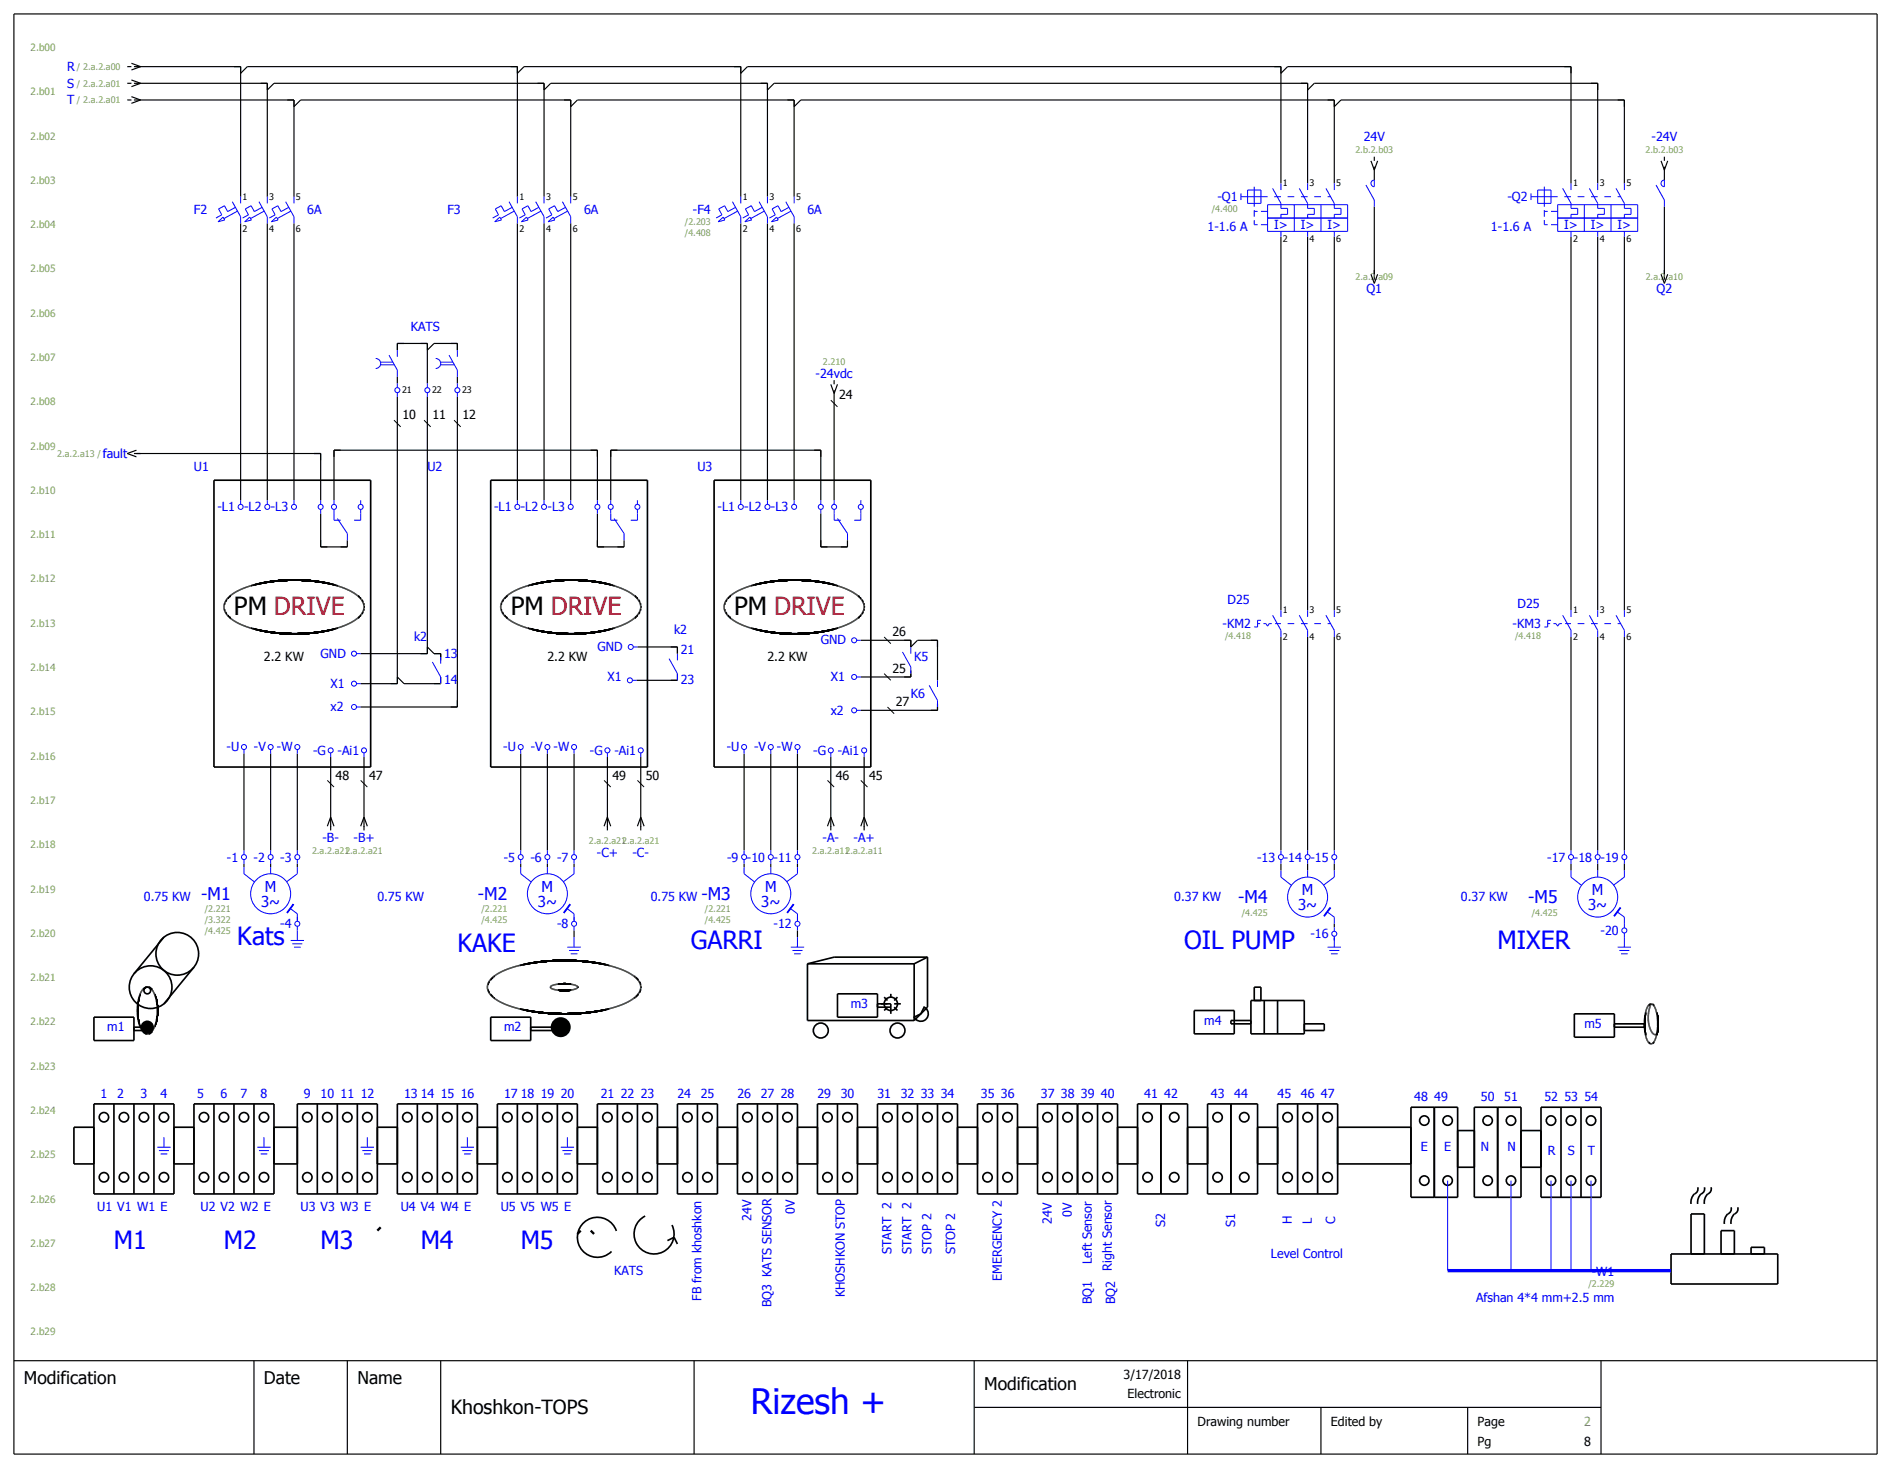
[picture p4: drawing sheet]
<svg xmlns="http://www.w3.org/2000/svg" width="567mm" height="440mm" viewBox="0 0 567 440" stroke-linecap="round" stroke-linejoin="round" font-family="sans-serif">
<defs><g id="words">
<text font-size="10.5" fill="#00f" x="225.2" y="423.9">Rizesh +</text>
<g font-size="7.5">
<text x="70.2" y="184.5">PM DRIVE</text>
<text x="153.2" y="184.5">PM DRIVE</text>
<text x="220.2" y="184.5">PM DRIVE</text>
</g>
<g font-size="7.5" fill="#00f">
<text x="71.2" y="283.5">Kats</text>
<text x="137.2" y="285.5">KAKE</text>
<text x="207.2" y="284.5">GARRI</text>
<text x="355.2" y="284.5">OIL PUMP</text>
<text x="449.2" y="284.5">MIXER</text>
<text x="34.2" y="374.5">M1</text>
<text x="67.2" y="374.5">M2</text>
<text x="96.2" y="374.5">M3</text>
<text x="126.2" y="374.5">M4</text>
<text x="156.2" y="374.5">M5</text>
</g>
<text font-size="5.9" x="135.2" y="424">Khoshkon-TOPS</text>
<g font-size="5.3" fill="#00f">
<text x="60.4" y="269.8">-M1</text>
<text x="143.4" y="269.8">-M2</text>
<text x="210.3" y="269.8">-M3</text>
<text x="371.4" y="270.8">-M4</text>
<text x="458.4" y="270.8">-M5</text>
</g>
<g font-size="5.3">
<text x="7.2" y="414.8">Modification</text>
<text x="79.2" y="414.8">Date</text>
<text x="107.2" y="414.8">Name</text>
<text x="295.2" y="416.8">Modification</text>
</g>
<g font-size="4.5" fill="#00f">
<text x="79.4" y="267.3">M</text>
<text x="162.4" y="267.3">M</text>
<text x="229.4" y="267.3">M</text>
<text x="390.4" y="268.3">M</text>
<text x="477.4" y="268.3">M</text>
<text x="78.3" y="271.8">3~</text>
<text x="161.3" y="271.8">3~</text>
<text x="228.3" y="271.8">3~</text>
<text x="389.3" y="272.8">3~</text>
<text x="476.3" y="272.8">3~</text>
</g>
<g font-size="3.7" fill="#00f">
<text x="20.2" y="21.3">R</text>
<text x="20.2" y="26.3">S</text>
<text x="20.2" y="31.3">T</text>
<text x="409" y="42.4">24V</text>
<text x="495.3" y="42.4">-24V</text>
<text x="58.2" y="64.2">F2</text>
<text x="92.2" y="64.2">6A</text>
<text x="134.2" y="64.2">F3</text>
<text x="175.2" y="64.2">6A</text>
<text x="207.8" y="64.3">-F4</text>
<text x="242.2" y="64.2">6A</text>
<text x="365.1" y="60.3">-Q1</text>
<text x="452.1" y="60.3">-Q2</text>
<text x="362.2" y="69.2">1-1.6 A</text>
<text x="382.1" y="68.7">I&gt;</text>
<text x="390.1" y="68.7">I&gt;</text>
<text x="398.1" y="68.7">I&gt;</text>
<text x="447.2" y="69.2">1-1.6 A</text>
<text x="469.1" y="68.7">I&gt;</text>
<text x="477.1" y="68.7">I&gt;</text>
<text x="485.1" y="68.7">I&gt;</text>
<text x="409.8" y="88">Q1</text>
<text x="496.8" y="88">Q2</text>
<text x="123.2" y="99.2">KATS</text>
<text x="244.6" y="113.5">-24vdc</text>
<text x="30.8" y="137.3">fault</text>
<text x="58.2" y="141.2">U1</text>
<text x="128.2" y="141.2">U2</text>
<text x="209.2" y="141.2">U3</text>
<text x="65.2" y="153.3">-L1</text>
<text x="73.2" y="153.3">-L2</text>
<text x="81.2" y="153.3">-L3</text>
<text x="148.2" y="153.3">-L1</text>
<text x="156.2" y="153.3">-L2</text>
<text x="164.2" y="153.3">-L3</text>
<text x="215.2" y="153.3">-L1</text>
<text x="223.2" y="153.3">-L2</text>
<text x="231.2" y="153.3">-L3</text>
<text x="368.2" y="181.2">D25</text>
<text x="455.2" y="182.2">D25</text>
<text x="202.2" y="190.2">k2</text>
<text x="366.7" y="188.3">-KM2</text>
<text x="453.7" y="188.3">-KM3</text>
<text x="96.2" y="197.2">GND</text>
<text x="124.2" y="192.2">k2</text>
<text x="133.2" y="197.2">13</text>
<text x="179.2" y="195.2">GND</text>
<text x="204.2" y="196.2">21</text>
<text x="246.2" y="193.2">GND</text>
<text x="274.2" y="198.2">K5</text>
<text x="99.2" y="206.2">X1</text>
<text x="133.2" y="205.2">14</text>
<text x="182.2" y="204.2">X1</text>
<text x="204.2" y="205.2">23</text>
<text x="249.2" y="204.2">X1</text>
<text x="273.2" y="209.2">K6</text>
<text x="99.2" y="213.2">x2</text>
<text x="249.2" y="214.2">x2</text>
<text x="67.9" y="225.3">-U</text>
<text x="76.2" y="225.3">-V</text>
<text x="83" y="225.3">-W</text>
<text x="93.9" y="226.3">-G</text>
<text x="101.3" y="226.3">-Ai1</text>
<text x="150.9" y="225.3">-U</text>
<text x="159.2" y="225.3">-V</text>
<text x="166" y="225.3">-W</text>
<text x="176.9" y="226.3">-G</text>
<text x="184.3" y="226.3">-Ai1</text>
<text x="217.9" y="225.3">-U</text>
<text x="226.2" y="225.3">-V</text>
<text x="233" y="225.3">-W</text>
<text x="243.9" y="226.3">-G</text>
<text x="251.3" y="226.3">-Ai1</text>
<text x="96.7" y="252.4">-B-</text>
<text x="106" y="252.4">-B+</text>
<text x="179" y="257">-C+</text>
<text x="189.7" y="257">-C-</text>
<text x="246.7" y="252.4">-A-</text>
<text x="256" y="252.4">-A+</text>
<text x="68.1" y="258.3">-1</text>
<text x="76.1" y="258.3">-2</text>
<text x="84.1" y="258.3">-3</text>
<text x="151.1" y="258.3">-5</text>
<text x="159.1" y="258.3">-6</text>
<text x="167.1" y="258.3">-7</text>
<text x="218.1" y="258.3">-9 -10 -11</text>
<text x="377" y="258.3">-13 -14 -15</text>
<text x="464" y="258.3">-17 -18 -19</text>
<text x="43.2" y="270.2">0.75 KW</text>
<text x="113.2" y="270.2">0.75 KW</text>
<text x="195.2" y="270.2">0.75 KW</text>
<text x="352.2" y="270.2">0.37 KW</text>
<text x="438.2" y="270.2">0.37 KW</text>
<text x="84.1" y="278.3">-4</text>
<text x="167.1" y="278.3">-8</text>
<text x="232" y="278.3">-12</text>
<text x="393" y="281.3">-16</text>
<text x="480" y="280.3">-20</text>
<text x="255.2" y="302.2">m3</text>
<text x="32.2" y="309.2">m1</text>
<text x="151.2" y="309.2">m2</text>
<text x="361.2" y="307.2">m4</text>
<text x="475.2" y="308.2">m5</text>
<text x="30.2" y="329.2">1</text>
<text x="35.2" y="329.2">2</text>
<text x="42.2" y="329.2">3</text>
<text x="48.2" y="329.2">4</text>
<text x="59.2" y="329.2">5</text>
<text x="66.2" y="329.2">6</text>
<text x="72.2" y="329.2">7</text>
<text x="78.2" y="329.2">8</text>
<text x="91.2" y="329.2">9</text>
<text x="96.2" y="329.2">10</text>
<text x="102.2" y="329.2">11</text>
<text x="108.2" y="329.2">12</text>
<text x="121.2" y="329.2">13</text>
<text x="126.2" y="329.2">14</text>
<text x="132.2" y="329.2">15</text>
<text x="138.2" y="329.2">16</text>
<text x="151.2" y="329.2">17</text>
<text x="156.2" y="329.2">18</text>
<text x="162.2" y="329.2">19</text>
<text x="168.2" y="329.2">20</text>
<text x="180.2" y="329.2">21</text>
<text x="186.2" y="329.2">22</text>
<text x="192.2" y="329.2">23</text>
<text x="203.2" y="329.2">24</text>
<text x="210.2" y="329.2">25</text>
<text x="221.2" y="329.2">26</text>
<text x="228.2" y="329.2">27</text>
<text x="234.2" y="329.2">28</text>
<text x="245.2" y="329.2">29</text>
<text x="252.2" y="329.2">30</text>
<text x="263.2" y="329.2">31</text>
<text x="270.2" y="329.2">32</text>
<text x="276.2" y="329.2">33</text>
<text x="282.2" y="329.2">34</text>
<text x="294.2" y="329.2">35</text>
<text x="300.2" y="329.2">36</text>
<text x="312.2" y="329.2">37</text>
<text x="318.2" y="329.2">38</text>
<text x="324.2" y="329.2">39</text>
<text x="330.2" y="329.2">40</text>
<text x="343.2" y="329.2">41</text>
<text x="349.2" y="329.2">42</text>
<text x="363.2" y="329.2">43</text>
<text x="370.2" y="329.2">44</text>
<text x="383.2" y="329.2">45</text>
<text x="390.2" y="329.2">46</text>
<text x="396.2" y="329.2">47</text>
<text x="424.2" y="330.2">48</text>
<text x="430.2" y="330.2">49</text>
<text x="444.2" y="330.2">50</text>
<text x="451.2" y="330.2">51</text>
<text x="463.2" y="330.2">52</text>
<text x="469.2" y="330.2">53</text>
<text x="475.2" y="330.2">54</text>
<text x="426.2" y="345.2">E</text>
<text x="433.2" y="345.2">E</text>
<text x="444.2" y="345.2">N</text>
<text x="452.2" y="345.2">N</text>
<text x="464.2" y="346.2">R</text>
<text x="470.2" y="346.2">S</text>
<text x="476.2" y="346.2">T</text>
<text x="29.2" y="363.2">U1 V1 W1 E</text>
<text x="60.2" y="363.2">U2 V2 W2 E</text>
<text x="90.2" y="363.2">U3 V3 W3 E</text>
<text x="120.2" y="363.2">U4 V4 W4 E</text>
<text x="150.2" y="363.2">U5 V5 W5 E</text>
<text x="225.4" y="366" transform="rotate(-90 225.4 366)">24V</text>
<text x="238.4" y="364" transform="rotate(-90 238.4 364)">0V</text>
<text x="321.4" y="365" transform="rotate(-90 321.4 365)">0V</text>
<text x="315.4" y="367" transform="rotate(-90 315.4 367)">24V</text>
<text x="349.4" y="368" transform="rotate(-90 349.4 368)">S2</text>
<text x="370.4" y="368" transform="rotate(-90 370.4 368)">S1</text>
<text x="387.4" y="367" transform="rotate(-90 387.4 367)">H</text>
<text x="393.4" y="367" transform="rotate(-90 393.4 367)">L</text>
<text x="400.4" y="367" transform="rotate(-90 400.4 367)">C</text>
<text x="267.4" y="376" transform="rotate(-90 267.4 376)">START 2</text>
<text x="273.4" y="376" transform="rotate(-90 273.4 376)">START 2</text>
<text x="279.4" y="376" transform="rotate(-90 279.4 376)">STOP 2</text>
<text x="286.4" y="376" transform="rotate(-90 286.4 376)">STOP 2</text>
<text x="381.2" y="377.2">Level Control</text>
<text x="184.2" y="382.2">KATS</text>
<text x="300.4" y="384" transform="rotate(-90 300.4 384)">EMERGENCY 2</text>
<text x="327.4" y="379" transform="rotate(-90 327.4 379)">Left Sensor</text>
<text x="333.4" y="381" transform="rotate(-90 333.4 381)">Right Sensor</text>
<text x="477.4" y="382.7">-W1</text>
<text x="210.4" y="390" transform="rotate(-90 210.4 390)">FB from khoshkon</text>
<text x="253.4" y="389" transform="rotate(-90 253.4 389)">KHOSHKON STOP</text>
<text x="231.4" y="392" transform="rotate(-90 231.4 392)">BQ3 KATS SENSOR</text>
<text x="327.4" y="391" transform="rotate(-90 327.4 391)">BQ1</text>
<text x="334.4" y="391" transform="rotate(-90 334.4 391)">BQ2</text>
<text x="442.7" y="390.2">Afshan 4*4 mm+2.5 mm</text>
</g>
<g font-size="3.7">
<text x="251.7" y="119.7">24</text>
<text x="120.7" y="125.7">10</text>
<text x="129.7" y="125.7">11</text>
<text x="138.7" y="125.7">12</text>
<text x="267.7" y="190.7">26</text>
<text x="79.2" y="198.2">2.2 KW</text>
<text x="164.2" y="198.2">2.2 KW</text>
<text x="230.2" y="198.2">2.2 KW</text>
<text x="267.7" y="201.7">25</text>
<text x="268.7" y="211.7">27</text>
<text x="100.7" y="233.7">48</text>
<text x="110.7" y="233.7">47</text>
<text x="183.7" y="233.7">49</text>
<text x="193.7" y="233.7">50</text>
<text x="250.7" y="233.7">46</text>
<text x="260.7" y="233.7">45</text>
<text x="337" y="413.5">3/17/2018</text>
<text x="338.2" y="419.2">Electronic</text>
<text x="359.2" y="427.5">Drawing number</text>
<text x="399.2" y="427.5">Edited by</text>
<text x="443.2" y="427.5">Page</text>
<text x="443.2" y="433.5">Pg</text>
<text x="475.1" y="433.5">8</text>
</g>
<text font-size="3.7" fill="#7ca552" x="475.1" y="427.5">2</text>
<g font-size="3" fill="#7ca552">
<text x="9.2" y="15.3">2.b00</text>
<text x="9.2" y="28.6">2.b01</text>
<text x="9.2" y="41.8">2.b02</text>
<text x="9.2" y="55.1">2.b03</text>
<text x="9.2" y="68.4">2.b04</text>
<text x="9.2" y="81.7">2.b05</text>
<text x="9.2" y="95">2.b06</text>
<text x="9.2" y="108.2">2.b07</text>
<text x="9.2" y="121.5">2.b08</text>
<text x="9.2" y="134.8">2.b09</text>
<text x="9.2" y="148.1">2.b10</text>
<text x="9.2" y="161.4">2.b11</text>
<text x="9.2" y="174.6">2.b12</text>
<text x="9.2" y="187.9">2.b13</text>
<text x="9.2" y="201.2">2.b14</text>
<text x="9.2" y="214.5">2.b15</text>
<text x="9.2" y="227.8">2.b16</text>
<text x="9.2" y="241">2.b17</text>
<text x="9.2" y="254.3">2.b18</text>
<text x="9.2" y="267.6">2.b19</text>
<text x="9.2" y="280.9">2.b20</text>
<text x="9.2" y="294.2">2.b21</text>
<text x="9.2" y="307.4">2.b22</text>
<text x="9.2" y="320.7">2.b23</text>
<text x="9.2" y="334">2.b24</text>
<text x="9.2" y="347.3">2.b25</text>
<text x="9.2" y="360.6">2.b26</text>
<text x="9.2" y="373.8">2.b27</text>
<text x="9.2" y="387.1">2.b28</text>
<text x="9.2" y="400.4">2.b29</text>
</g>
<g font-size="2.7" fill="#7ca552">
<text x="23.1" y="20.9">/ 2.a.2.a00</text>
<text x="23.1" y="25.9">/ 2.a.2.a01</text>
<text x="23.1" y="30.9">/ 2.a.2.a01</text>
<text x="406.5" y="45.9">2.b.2.b03</text>
<text x="493.5" y="45.9">2.b.2.b03</text>
<text x="363.4" y="63.7">/4.400</text>
<text x="205.4" y="67.6">/2.203</text>
<text x="205.4" y="70.8">/4.408</text>
<text x="406.6" y="84">2.a.2.a09</text>
<text x="493.6" y="84">2.a.2.a10</text>
<text x="246.8" y="109.5">2.210</text>
<text x="17.2" y="136.9">2.a.2.a13 /</text>
<text x="367.4" y="191.7">/4.418</text>
<text x="454.4" y="191.7">/4.418</text>
<text x="93.6" y="255.9">2.a.2.a212.a.2.a21</text>
<text x="176.6" y="253">2.a.2.a212.a.2.a21</text>
<text x="243.6" y="255.9">2.a.2.a112.a.2.a11</text>
<text x="61.4" y="273.4">/2.221</text>
<text x="144.4" y="273.6">/2.221</text>
<text x="211.4" y="273.6">/2.221</text>
<text x="372.4" y="274.7">/4.425</text>
<text x="459.4" y="274.7">/4.425</text>
<text x="61.4" y="276.7">/3.322</text>
<text x="61.4" y="279.9">/4.425</text>
<text x="144.4" y="276.8">/4.425</text>
<text x="211.4" y="276.8">/4.425</text>
<text x="476.4" y="385.9">/2.229</text>
</g>
<g font-size="2.7">
<text x="72.8" y="59.8">1</text>
<text x="80.8" y="59.8">3</text>
<text x="88.8" y="59.8">5</text>
<text x="155.8" y="59.8">1</text>
<text x="163.8" y="59.8">3</text>
<text x="171.8" y="59.8">5</text>
<text x="222.8" y="59.8">1</text>
<text x="230.8" y="59.8">3</text>
<text x="238.8" y="59.8">5</text>
<text x="384.8" y="55.8">1</text>
<text x="392.8" y="55.8">3</text>
<text x="400.8" y="55.8">5</text>
<text x="471.8" y="55.8">1</text>
<text x="479.8" y="55.8">3</text>
<text x="487.8" y="55.8">5</text>
<text x="72.8" y="69.4">2</text>
<text x="80.8" y="69.4">4</text>
<text x="88.8" y="69.4">6</text>
<text x="155.8" y="69.4">2</text>
<text x="163.8" y="69.4">4</text>
<text x="171.8" y="69.4">6</text>
<text x="222.8" y="69.4">2</text>
<text x="230.8" y="69.4">4</text>
<text x="238.8" y="69.4">6</text>
<text x="384.8" y="72.4">2</text>
<text x="392.8" y="72.4">4</text>
<text x="400.8" y="72.4">6</text>
<text x="471.8" y="72.4">2</text>
<text x="479.8" y="72.4">4</text>
<text x="487.8" y="72.4">6</text>
<text x="120.6" y="117.9">21</text>
<text x="129.6" y="117.9">22</text>
<text x="138.6" y="117.9">23</text>
<text x="384.8" y="183.8">1</text>
<text x="392.8" y="183.8">3</text>
<text x="400.8" y="183.8">5</text>
<text x="471.8" y="183.8">1</text>
<text x="479.8" y="183.8">3</text>
<text x="487.8" y="183.8">5</text>
<text x="384.8" y="192">2</text>
<text x="392.8" y="192">4</text>
<text x="400.8" y="192">6</text>
<text x="471.8" y="192">2</text>
<text x="479.8" y="192">4</text>
<text x="487.8" y="192">6</text>
</g>
</g></defs>
<path d="M0 0h567.1v440.2h-567.1z" fill="#fff" stroke="#fff" stroke-width=".35"/>
<g fill="none" stroke="#000" stroke-width=".35">
<path d="M4.2 4.2h558.8v431.8h-558.8zM38.2 20h1.2M39.4 19l2.8 1-2.8 1M40.2 20h32v39M38.2 25h1.2M38.2 30h1.2M39.4 24l2.8 1-2.8 1M39.4 29l2.8 1-2.8 1M40.2 25h40v34M40.2 30h48v29M72.2 22l2-2h81v39M80.2 27l2-2h81v34"/>
<path d="M88.2 32l2-2h81v29M155.2 22l2-2h65v39M163.2 27l2-2h65v34M171.2 32l2-2h65v29M222.2 22l2-2h160v35M230.2 27l2-2h160v30M238.2 32l2-2h160v25M384.2 22l2-2h85v35M392.2 27l2-2h85v30M400.2 32l2-2h85v25M411.2 48.2l1 2.8 1-2.8M412.2 47v1.2"/>
<path d="M412.2 50v4M498.2 48.2l1 2.8 1-2.8M499.2 47v1.2M499.2 50v4M72.2 67v83M80.2 67v83M88.2 67v83M155.2 67v83M163.2 67v83M171.2 67v83M222.2 67v83M230.2 67v83"/>
<path d="M238.2 67v83M384.2 71v112M392.2 71v112M400.2 71v112M412.2 62v22M471.2 71v112M479.2 71v112M487.2 71v112M499.2 62v22M411.2 82.2l1 2.8 1-2.8M498.2 82.2l1 2.8 1-2.8M119.2 119v86h-11"/>
<path d="M119.2 105v-2h9v12M119.2 113v2M128.2 119v77h-20M128.2 105l2-2h7v2M137.2 113v2M137.2 119v93h-29M249.2 115.2l1 2.8 1-2.8M250.2 114v1.2M250.2 117v33M40.2 136h56v14M40.9 135l-2.7 1 2.7 1M96.2 154v10h8v-2"/>
<path d="M100.2 150v-15h79v15M179.2 154v10h8v-2M183.2 150v-15h63v15M246.2 154v10h8v-2M128.2 194l2 2h2v2M191.2 194h12v2M258.2 192h15v2l2-2h6v12M384.2 191v64M392.2 191v64M400.2 191v64M471.2 191v64M479.2 191v64"/>
<path d="M487.2 191v64M119.2 203l2 2h11v-2M203.2 202v2h-12.3M273.2 201v2h-15M281.2 211v2h-23M73.2 226v29M81.2 226v29M89.2 226v29M99.2 227v22M109.2 227v22M156.2 226v29M164.2 226v29"/>
<path d="M172.2 226v29M182.2 227v22M192.2 227v22M223.2 226v29M231.2 226v29M239.2 226v29M249.2 227v22M259.2 227v22M73.2 259v1M81.2 259v1M89.2 259v1M98.2 247.7l1-2.7 1 2.7"/>
<path d="M108.2 247.7l1-2.7 1 2.7M156.2 259v1M164.2 259v1M172.2 259v1M181.2 247.7l1-2.7 1 2.7M191.2 247.7l1-2.7 1 2.7M223.2 259v1M231.2 259v1M239.2 259v1M248.2 247.7l1-2.7 1 2.7M258.2 247.7l1-2.7 1 2.7M384.2 259v2"/>
<path d="M392.2 259v2M400.2 259v2M471.2 259v2M479.2 259v2M487.2 259v2M172.2 279v2M239.2 279v2M400.2 277v1M4.2 408h558.8M76.2 408v28M104.2 408v28M132.2 408v28"/>
<path d="M208.2 408v28M292.2 408v28M356.2 408v28M480.2 408v28M292.2 422h188M396.2 422v14M440.2 422v14"/>
</g>
<g fill="none" stroke="#000" stroke-width=".5">
<path d="M64.2 144h47v86h-47zM147.2 144h47v86h-47zM214.2 144h47v86h-47zM67.9 179.9h-.1M67.9 179.9h.1M67.9 179.9l-.1 .1M67.9 179.9l-.2 .3M67.9 179.8h.1M68 179.8l-.1 .1M68 179.7h.1M68.1 179.7l-.1 .1M68.1 179.6h.1"/>
<path d="M68.1 179.6v.1M68.3 179.4l-.2 .2M68.3 179.4h.1M68.3 179.4h-.1M68.4 179.3l-.1 .1M68.4 179.3h.1M68.4 179.3l-.5 .6M68.5 179.2h.1M68.5 179.1h.1M68.6 179v.1M68.6 179l-.1 .1M68.7 179h.1"/>
<path d="M68.8 178.9h.1M68.8 178.9l-.4 .4M68.9 178.8h.1M69 178.7h.1M69 178.6v.1M69.2 178.5l-.4 .4M69.2 178.5h.1M69.2 178.5l-.1 .1M69.3 178.5l-.1 .1M69.3 178.4v.1M69.4 178.4h.1M69.4 178.3l-.1 .1"/>
<path d="M69.4 178.3l-.1 .2M69.5 178.3h.1M69.5 178.3h-.1M69.6 178.2l-.1 .1M69.6 178.2h.1M69.7 178.1l-.1 .1M69.8 178l-.3 .3M69.8 178v.1M70 177.9l-.1 .1M70 177.9l-.2 .1M70.1 177.9h.1M70.2 177.8l-.1 .1"/>
<path d="M70.3 177.8l.1-.1zM70.3 177.7l-.1 .1M70.4 177.7l-.3 .2M70.5 177.6v.1M70.5 177.6l-.1 .1M70.5 177.6h.1M70.6 177.6l-.1 .1M70.7 177.5l-.3 .2M70.7 177.5l-.1 .1M70.7 177.5h.1M70.8 177.4l-.1 .1M70.9 177.4h.1"/>
<path d="M70.9 177.4l-.2 .1M70.9 177.4h-.1M71 177.3h.1M71.1 177.3l-.2 .1M71.2 177.3h-.1M71.2 177.2l-.2 .2M71.2 177.2l-.1 .1M71.3 177.2h.1M71.4 177.2h-.1M71.4 177.1l-.2 .1M71.4 177.1h.1M71.5 177.1h-.1"/>
<path d="M71.6 177.1h-.1M71.7 177l-.2 .1M71.7 177h.1M71.8 176.9l-.4 .2M71.8 176.9l-.1 .1M71.9 176.9h.1M72 176.8l-.2 .1M72.1 176.8h-.1M72.2 176.8l-.2 .1M72.2 176.7v.1M72.3 176.7l-.3 .1M72.5 176.6l-.3 .1"/>
<path d="M72.5 176.6h.1M72.7 176.5l-.2 .1M72.8 176.5h-.1M73 176.4h.1M73.1 176.4l-.2 .1M73.2 176.3h.1M73.3 176.3l-.9 .4M73.3 176.3l-.2 .1M73.4 176.3h.1M73.4 176.2l-.2 .1M73.6 176.2h-.1M73.6 176.2l-.3 .1"/>
<path d="M73.8 176.1l-.2 .1M73.9 176.1l-.3 .1M74 176v.1M74 176h.1M74 176l-.1 .1M74.3 175.9l-.3 .1M74.7 175.8l-.2 .1M74.7 175.8l-.6 .2M74.8 175.8h.1M75 175.7l-.3 .1M75 175.7h.1M75.1 175.7l-.3 .1"/>
<path d="M75.2 175.6l-.1 .1M75.2 175.6l-.2 .1M75.4 175.6h-.2M75.6 175.5h.1M75.7 175.5l-.2 .1M76 175.4l-.8 .2M76 175.4l-.3 .1M76.1 175.4h-.1M76.1 175.4h.1M76.2 175.3l-.1 .1M76.5 175.3l-.5 .1M76.7 175.2l-.4 .1"/>
<path d="M76.7 175.2h.1M76.8 175.2h-.1M76.8 175.2h.1M76.9 175.2l-.3 .1M77.1 175.1l-.2 .1M77.2 175.1l-.3 .1M77.2 175.1h.1M77.3 175.1h.1M77.5 175l-.3 .1M77.5 175l-.1 .1M77.6 175h-.1M77.8 175h-.1"/>
<path d="M77.8 175h-.3M77.9 174.9v.1M78 174.9h.1M78.2 174.9h-.1M78.3 174.9l-.5 .1M78.5 174.8l-.2 .1M78.5 174.8h.1M78.5 174.8l-.3 .1M78.8 174.8h-.2M79 174.7l-.5 .1M79.2 174.7h-.2M79.3 174.7h.1"/>
<path d="M79.4 174.7h.1M79.5 174.6h.1M79.6 174.6h.1M79.8 174.6h-.1M79.8 174.6l-1 .2M79.9 174.6h-.1M80 174.6h-.1M80.2 174.5l-.4 .1M80.3 174.5h.1M80.4 174.5h.1M80.6 174.5h-.1M80.6 174.4v.1"/>
<path d="M80.7 174.4h.1M80.8 174.4h.1M80.9 174.4h.1M81 174.4h.1M81.1 174.4h.1M81.2 174.4h.1M81.4 174.4h.1M81.4 174.3v.1M81.5 174.3h.1M81.6 174.3h.1M81.7 174.3h.1M81.8 174.3h.1"/>
<path d="M82.1 174.3h-.1M82.2 174.2v.1M82.2 174.2h.1M82.3 174.2h.1M82.4 174.2h.1M82.6 174.2h.1M82.7 174.2h.1M82.8 174.2h.1M82.9 174.2h.1M83 174.2h.1M83.1 174.1v.1M83.2 174.1h.1"/>
<path d="M83.4 174.1h.1M83.6 174.1h.1M83.7 174.1h.1M83.8 174.1h.1M83.9 174.1h.1M84.1 174.1h-.1M84.3 174.1h.1M84.5 174v.1M84.6 174h.1M84.8 174h-.1M84.9 174h.1M85.1 174h.1"/>
<path d="M85.3 174h.1M85.7 174h.1M85.9 174h.1M86.2 173.9v.1M86.4 173.9h.1M86.8 173.9h.1M87.3 173.9h.1M89.1 173.9h.1M89.5 173.9h.1M89.9 173.9h.1M90.2 173.9v.1M90.4 174h.1"/>
<path d="M90.7 174h.1M91.1 174h.1M91.2 174h.1M91.4 174h.1M91.6 174h.1M91.7 174h.1M91.9 174v.1M92 174.1h.1M92.3 174.1h.1M92.4 174.1h.1M92.6 174.1h.1M92.7 174.1h.1"/>
<path d="M92.8 174.1h.1M92.9 174.1h.1M93.1 174.1h.1M93.2 174.1v.1M93.3 174.2h.1M93.4 174.2h.1M93.5 174.2h.1M93.6 174.2h.1M93.7 174.2h.1M93.9 174.2h.1M94 174.2h.1M94.1 174.2h.1"/>
<path d="M94.2 174.2v.1M94.3 174.3h.1M94.3 174.3l1.8 .2M94.4 174.3l-3.5-.3h-5.4l-5.5 .6M94.5 174.3h.1M94.6 174.3h.1M94.7 174.3h.1M94.8 174.3h.1M94.9 174.3v.1M95 174.4h.1M95.1 174.4h.1M95.2 174.4h.1"/>
<path d="M95.3 174.4h.1M95.4 174.4h.1M95.5 174.4h.1M95.6 174.4l.1 .1M95.8 174.5h.1M95.9 174.5h.1M96 174.5h.1M96.1 174.5l.4 .1M96.2 174.5h.1M96.3 174.5v.1M96.3 174.6h.1M96.5 174.6h.1"/>
<path d="M96.5 174.6l.5 .1M96.6 174.6h.1M96.7 174.6h.1M96.8 174.6h.1M96.9 174.6v.1M96.9 174.7h.1M97 174.7h.4M97.1 174.7h.1M97.2 174.7h.1M97.3 174.7h.1M97.4 174.7l.4 .1M97.5 174.7v.1"/>
<path d="M97.5 174.8h.1M97.6 174.8h.1M97.7 174.8h.1M97.8 174.8l1 .2M97.8 174.8h.1M97.9 174.8h.1M98 174.8v.1M98.2 174.9h.1M98.3 174.9h.1M98.4 174.9h.1M98.5 174.9v.1M98.5 175h.3"/>
<path d="M98.8 175l.4 .1M98.9 175v.1M99 175.1h.1M99.1 175.1h.1M99.2 175.1l.3 .1M99.2 175.1h.1M99.3 175.1l.2 .1M99.5 175.2l.3 .1M99.5 175.2h.1M99.6 175.2h.1M99.6 175.2l.2 .1M99.7 175.2h.1"/>
<path d="M99.8 175.3h.1M99.8 175.3h.2M100 175.3h.1M100.1 175.3l.3 .1M100.1 175.3l.1 .1M100.2 175.4h.1M100.3 175.4h.1M100.4 175.4l.2 .1M100.4 175.4h.1M100.5 175.4v.1M100.5 175.5l.4 .1M100.7 175.5h.1"/>
<path d="M100.8 175.5h.1M100.9 175.6l.4 .1M100.9 175.6h.2M101.1 175.6h.1M101.1 175.6l.3 .1M101.3 175.7h.1M101.4 175.7h.1M101.4 175.7l.8 .3M101.4 175.7l.2 .1M101.6 175.8l.3 .1M102.1 175.9l.4 .2M102.1 175.9v.1"/>
<path d="M102.2 176h.1M102.3 176l.2 .1M102.5 176.1l.2 .1M102.7 176.2h.2M102.7 176.2h.1M102.8 176.2h.1M102.9 176.2l.2 .1M103 176.3h.1M103.1 176.3l.3 .1M103.3 176.4l.2 .1M103.3 176.4h.1M103.4 176.4h.1"/>
<path d="M103.4 176.4l.1 .1M103.5 176.5h.2M103.5 176.5h.1M103.6 176.5l.4 .2M103.6 176.5h.1M103.7 176.5l.1 .1M103.7 176.5v.1M103.8 176.6h.1M103.9 176.6l.1 .1M104 176.7h.1M104 176.7l.2 .1M104.1 176.7h.1"/>
<path d="M104.1 176.7l.2 .1M104.2 176.7v.1M104.2 176.8h.1M104.3 176.8h.1M104.3 176.8l.2 .1M104.4 176.8v.1M104.4 176.9h.1M104.5 176.9h.1M104.5 176.9l.2 .1M104.5 176.9l.4 .2M104.7 177h.1M104.7 177l.1 .1"/>
<path d="M104.8 177.1h.1M104.8 177.1l.3 .1M105 177.2h.1M105.1 177.2l.1 .1M105.2 177.2l.2 .2M105.2 177.3h.1M105.3 177.3l.3 .2M105.3 177.3h.1M105.4 177.4h.1M105.5 177.4h.1M105.5 177.5h.1M105.6 177.5h.1"/>
<path d="M105.6 177.5l.3 .1M105.7 177.5l.1 .1M105.7 177.5v.1M105.8 177.6l.1 .1M105.8 177.6h.1M105.9 177.6l.1 .1M105.9 177.7l.3 .1M106.1 177.8l.1 .1M106.2 177.8v.1M106.2 177.8l.4 .3M106.2 177.9l.2 .1M106.3 177.9l.2 .1"/>
<path d="M106.5 178l.4 .3M106.5 178.1h.1M106.7 178.2l.3 .2M106.7 178.2h.1M106.8 178.3h.1M106.9 178.3l.5 .5M106.9 178.3l.1 .1M107 178.4h.1M107 178.4l.2 .1M107.2 178.5v.1M107.2 178.6h.1M107.3 178.6v.1"/>
<path d="M107.3 178.7h.1M107.4 178.8l.2 .1M107.4 178.8h.1M107.5 178.8l.6 .6M107.5 178.9h.1M107.6 178.9h.1M107.7 179l.1 .2M107.7 179h.1M107.7 179.1h.1M107.8 179.1v.1M107.9 179.2h.1M108 179.3l.1 .1"/>
<path d="M108 179.3h.1M108.1 179.4l.3 .5M108.1 179.4h.1M108.1 179.4l.1 .1M108.1 179.4l.1 .2M108.1 179.5h.1M108.2 179.6h.1M108.2 179.6l.2 .2M108.3 179.6v.1M108.3 179.6h.1M108.3 179.7l.1 .1M108.3 179.7h.1"/>
<path d="M108.4 179.8h.1M108.4 179.8v.1M108.4 179.9h.1M108.4 179.9l.2 .3M108.5 179.9v.1M108.5 179.9h.1M108.5 180l.1 .2M150.8 180l-.1 .2M150.9 179.9h-.1M150.9 179.9h.1M150.9 179.9l-.1 .1M150.9 179.8h.1"/>
<path d="M151 179.8l-.1 .1M151 179.7h.1M151 179.7l-.1 .2M151.1 179.6h.1M151.1 179.6l-.1 .2M151.1 179.6v.1M151.2 179.4l-.1 .2M151.3 179.4l-.2 .2M151.3 179.4h.1M151.3 179.4h-.1M151.3 179.3v.1M151.4 179.3h.1"/>
<path d="M151.5 179.2h.1M151.5 179.1h.1M151.6 179.1h-.1M151.6 179v.1M151.7 179h.1M151.8 178.9h.1M151.9 178.8h.1M151.9 178.8l-.6 .6M152 178.7h.1M152 178.6v.1M152.2 178.6h-.1M152.2 178.6h.1"/>
<path d="M152.2 178.5h.1M152.3 178.5h-.1M152.3 178.4v.1M152.4 178.4h.1M152.4 178.3l-.1 .1M152.5 178.3l-.6 .5M152.5 178.3h.1M152.5 178.3h-.1M152.6 178.2l-.1 .1M152.7 178.1v.1M152.8 178v.1M152.9 178l-.4 .3"/>
<path d="M152.9 178h.1M153 177.9l-.1 .1M153 177.9h.1M153.1 177.9l-.1 .1M153.2 177.8l-.3 .2M153.2 177.8l-.1 .1M153.3 177.7l-.1 .1M153.3 177.7v.1M153.3 177.7h.1M153.5 177.7l-.3 .1M153.5 177.6v.1M153.5 177.6h.1"/>
<path d="M153.6 177.6l-.1 .1M153.7 177.5l-.1 .1M153.7 177.5l-.2 .1M153.7 177.5h.1M153.8 177.4l-.1 .1M153.8 177.4v.1M153.9 177.4h.1M154 177.4l-.3 .1M154 177.3h.1M154.1 177.3l-.1 .1M154.2 177.3h-.1M154.2 177.2l-.2 .2"/>
<path d="M154.2 177.2l-.1 .1M154.2 177.2l.2-.1-.2 .1M154.4 177.1h.1M154.5 177.1h-.1M154.5 177.1h.1M154.7 177l-.2 .1M154.7 177h.1M154.8 176.9l-.5 .3M154.8 176.9l-.1 .1M154.9 176.9h.1M155 176.8l-.2 .1M155.1 176.8h-.1"/>
<path d="M155.2 176.8l-.2 .1M155.2 176.7v.1M155.2 176.7l-.2 .1M155.3 176.7l-.1 .1M155.5 176.6l-.3 .1M155.5 176.6h.1M155.6 176.6l-.2 .1M155.6 176.6h.1M155.7 176.5l-.2 .1M155.8 176.5l-.2 .1M156 176.4h.1M156.1 176.4l-.2 .1"/>
<path d="M156.1 176.3l-.4 .2M156.2 176.3h.1M156.2 176.3l-.1 .1M156.3 176.3h.1M156.3 176.3h-.1M156.4 176.3h.1M156.4 176.2l-.2 .1M156.6 176.2h-.2M156.6 176.2l-.3 .1M156.8 176.1l-.2 .1M156.9 176.1l-.2 .1M157 176v.1"/>
<path d="M157.3 175.9l-.3 .1M157.7 175.8l-.2 .1M157.7 175.8l-.8 .3M157.8 175.8h.1M158 175.7l-.3 .1M158 175.7h.1M158.1 175.7l-.3 .1M158.2 175.6l-.2 .1M158.2 175.6l-.1 .1M158.4 175.6h-.2M158.5 175.5l-.3 .1M158.6 175.5h.1"/>
<path d="M158.7 175.5h-.1M158.7 175.5l-.2 .1M159 175.4l-.3 .1M159.1 175.4h-.1M159.1 175.4h.1M159.2 175.3l-.1 .1M159.3 175.3l-.3 .1M159.5 175.3h-.2M159.7 175.2l-.1 .1M159.7 175.2h.1M159.8 175.2h-.1M159.8 175.2h.1"/>
<path d="M159.9 175.2l-.4 .1M160 175.2h-.1M160.2 175.1l-.3 .1M160.2 175.1l-.2 .1M160.2 175.1h.1M160.5 175l-.3 .1M160.5 175l-.2 .1M160.6 175h-.1M160.8 175h-.1M160.9 174.9l-.4 .1M161 174.9h.1M161.1 174.9h-.1"/>
<path d="M161.2 174.9l-.4 .1M161.2 174.9h-.1M161.3 174.9h-.1M161.5 174.8l-.2 .1M161.5 174.8l-.3 .1M161.6 174.8h-.1M162 174.7l-.5 .1M162.1 174.7h-.1M162.2 174.7h.1M162.3 174.7h.1M162.4 174.7h.1M162.5 174.6h.1"/>
<path d="M162.6 174.6h.1M162.8 174.6h-.1M162.8 174.6l-1.2 .2M162.9 174.6h-.1M163.2 174.5l-.4 .1M163.3 174.5h.1M163.4 174.5h.1M163.6 174.5h-.1M163.6 174.4v.1M163.7 174.4h.1M163.8 174.4h.1M163.9 174.4h.1"/>
<path d="M164 174.4h.1M164.1 174.4h-.1M164.2 174.4h.1M164.3 174.4h.1M164.4 174.3v.1M164.5 174.3h.1M164.6 174.3h.1M164.7 174.3h.1M164.8 174.3h.1M164.9 174.3l3.6-.3h5.4l5.4 .6M165 174.3l-2.1 .3M165.1 174.3h.1"/>
<path d="M165.2 174.2v.1M165.3 174.2h-.1M165.3 174.2h.1M165.4 174.2h.1M165.6 174.2h.1M165.7 174.2h.1M165.8 174.2h.1M165.9 174.2h.1M166 174.2h.1M166.1 174.1v.1M166.2 174.1h.1M166.4 174.1h.1"/>
<path d="M166.6 174.1h.1M166.7 174.1h.1M166.8 174.1h.1M166.9 174.1h.1M167.1 174.1h-.1M167.3 174.1h.1M167.5 174l-.1 .1M167.6 174h.1M167.8 174h.1M167.9 174h.1M168.1 174h.1M168.3 174h.1"/>
<path d="M168.7 174h.1M168.9 174h.1M169.1 173.9v.1M169.4 173.9h.1M169.8 173.9h.1M170.3 173.9h.1M172.1 173.9h.1M172.5 173.9h.1M172.9 173.9h.1M173.2 173.9v.1M173.4 174h.1M173.7 174h.1"/>
<path d="M174.1 174h.1M174.2 174h.1M174.4 174h.1M174.6 174h.1M174.7 174h.1M174.9 174v.1M175 174.1h.1M175.3 174.1h.1M175.4 174.1h.1M175.6 174.1h.1M175.7 174.1h.1M175.8 174.1h.1"/>
<path d="M175.9 174.1h.1M176.1 174.1h.1M176.2 174.1v.1M176.3 174.2h.1M176.4 174.2h.1M176.5 174.2h.1M176.6 174.2h.1M176.7 174.2h.1M176.9 174.2h.1M177 174.2h.1M177.1 174.2h.1M177.2 174.2v.1"/>
<path d="M177.3 174.3h.1M177.5 174.3h.1M177.6 174.3h.1M177.7 174.3h.1M177.8 174.3h.1M177.9 174.3v.1M178 174.4h.1M178.1 174.4h.1M178.2 174.4h.1M178.3 174.4h.1M178.4 174.4h.1M178.5 174.4h.1"/>
<path d="M178.6 174.4l.1 .1M178.8 174.5h.1M178.9 174.5h.1M179 174.5h.1M179.1 174.5l.4 .1M179.4 174.6h.1M179.5 174.6h.1M179.5 174.6l.5 .1M179.6 174.6h.1M179.7 174.6h.1M179.8 174.6h.1M179.9 174.6v.1"/>
<path d="M179.9 174.7h.1M180 174.7h.4M180.1 174.7h.1M180.2 174.7h.1M180.3 174.7h.1M180.4 174.7l.4 .1M180.5 174.7v.1M180.5 174.8h.1M180.6 174.8h.1M180.7 174.8h.1M180.8 174.8l.3 .1M180.8 174.8h.1"/>
<path d="M181 174.8v.1M181 174.9h.1M181.1 174.9l.4 .1M181.2 174.9h.2M181.2 174.9h.1M181.4 174.9h.1M181.5 174.9v.1M181.5 175h.3M181.6 175h.1M181.7 175l.5 .1M181.9 175l.1 .1M181.9 175v.1"/>
<path d="M182 175.1h.1M182.1 175.1h.1M182.2 175.1l.3 .1M182.2 175.1h.1M182.3 175.1l.2 .1M182.5 175.2l.3 .1M182.5 175.2h.1M182.6 175.2h.1M182.7 175.2h.1M182.7 175.2l.1 .1M182.8 175.3h.3M182.8 175.3h.2"/>
<path d="M183 175.3h.1M183.1 175.3l.3 .1M183.1 175.3l.1 .1M183.2 175.4h.1M183.3 175.4h.1M183.4 175.4l.2 .1M183.4 175.4h.1M183.4 175.4l.3 .1M183.5 175.4v.1M183.6 175.5l.3 .1M183.7 175.5h.1M183.8 175.5h.1"/>
<path d="M183.8 175.5l.3 .1M184.1 175.6h-.2h.2M184.1 175.6l.3 .1M184.2 175.6l.1 .1M184.2 175.7h.2M184.3 175.7h.1M184.4 175.7l.5 .2M184.4 175.7l.2 .1M184.6 175.8h.1M184.7 175.8h.1M184.8 175.8l.1 .1M184.9 175.9l.4 .1"/>
<path d="M184.9 175.9h.2M185.1 175.9v.1M185.1 176h.1M185.2 176h.1M185.3 176l.1 .1M185.3 176l.3 .1M185.3 176h.1M185.4 176.1h.1M185.5 176.1l.2 .1M185.7 176.2h.1M185.7 176.2h.2M185.8 176.2h.1"/>
<path d="M185.8 176.2l.3 .1M185.9 176.2l.2 .1M186 176.3h.1M186.1 176.3h.1M186.1 176.3l.2 .1M186.2 176.3v.1M186.3 176.4h.1M186.3 176.4l.2 .1M186.4 176.4h.1M186.5 176.4v.1M186.5 176.5h.1M186.6 176.5h.1"/>
<path d="M186.6 176.5l.2 .1M186.8 176.6h.1M186.8 176.6l.2 .1M186.9 176.6l.1 .1M187 176.7h.1M187 176.7l.2 .1M187.1 176.7l.1 .1M187.2 176.7v.1M187.2 176.8h.1M187.2 176.8l.2 .1M187.3 176.8h.1M187.3 176.8l.2 .1"/>
<path d="M187.4 176.8v.1M187.4 176.9h.1M187.5 176.9h.1M187.5 176.9l.2 .1M187.6 176.9v.1M187.6 177h.1M187.7 177l.1 .1M187.7 177h.1M187.8 177.1h.1M187.8 177.1l.3 .1M187.9 177.1l.3 .2M188.1 177.2l.4 .2"/>
<path d="M188.1 177.2h.1M188.2 177.3h.1M188.3 177.3l.2 .1M188.3 177.3h.1M188.5 177.4h.1M188.5 177.4l.2 .1M188.6 177.5h.1M188.7 177.5h.1M188.7 177.6l.3 .1M188.8 177.6l.2 .1M188.8 177.6h.1M189 177.7l.3 .2"/>
<path d="M189 177.7l.1 .1M189.2 177.8l.1 .1M189.3 177.9l.1 .1M189.4 178h.1M189.5 178l-.2-.1 .4 .3M189.7 178.2l.4 .3M189.7 178.2h.1M189.8 178.3h.1M189.9 178.3l.1 .1M190 178.4h.1M190 178.5l1.4 1.3M190.1 178.5h.1"/>
<path d="M190.1 178.5l.1 .1M190.3 178.6v.1M190.3 178.7h.1M190.3 178.7l1.1 1.1M190.4 178.8h.1M190.5 178.9h.1M190.6 178.9h.1M190.7 179h.1M190.7 179.1h.1M190.8 179.1h.1M190.9 179.2h.1M191 179.3h.1"/>
<path d="M191.1 179.4h.1M191.1 179.4v.1M191.1 179.5h.1M191.2 179.5v.1M191.2 179.6h.1M191.3 179.6v.1M191.3 179.6h.1M191.3 179.7l.1 .1M191.3 179.7h.1M191.4 179.8l.2 .3M191.4 179.8h.1M191.4 179.8v.1"/>
<path d="M191.5 179.9v.1M191.5 179.9h.1M191.5 180l.1 .1M217.9 179.9h.1M217.9 179.8l-.2 .4M217.9 179.8h.1M218 179.7l-.1 .1M218 179.7h.1M218.1 179.6l-.1 .1M218.1 179.6h.1M218.2 179.5h.1M218.2 179.5l-.3 .4"/>
<path d="M218.2 179.4h.1M218.3 179.4l-.1 .1M218.3 179.3v.1M218.3 179.3h.1M218.4 179.3h.1M218.5 179.2h.1M218.5 179.1v.1M218.6 179.1h-.1M218.5 179.1h.1M218.7 179h.1M218.8 178.9h.1M218.8 178.9l-.5 .4"/>
<path d="M218.9 178.8l-.1 .1M218.9 178.8h.1M219 178.7l-.1 .1M219 178.6v.1M219.2 178.5v.1M219.2 178.5l-.1 .1M219.2 178.5h.1M219.3 178.5h.1M219.3 178.4v.1M219.4 178.4h.1M219.4 178.3l-.1 .1M219.5 178.3l-.5 .4"/>
<path d="M219.5 178.3h-.1M219.7 178.1l-.1 .1M219.8 178v.1M219.9 178l-.4 .3M219.9 178h.1M220.2 177.8l-.2 .2M220.3 177.7l-.1 .1M220.4 177.7l-.5 .3M220.5 177.7h-.1M220.5 177.6h.1M220.5 177.6v.1M220.7 177.5l-.1 .1"/>
<path d="M220.7 177.5l-.2 .2M220.8 177.4l-.1 .1M221 177.4l-.3 .1M221 177.3l-.1 .1M221.1 177.3l-.1 .1M221.2 177.3h-.1M221.2 177.2l-.2 .2M221.2 177.2l-.1 .1M221.4 177.1l-.1 .1M221.4 177.1l-.2 .1M221.5 177.1h-.1M221.6 177.1h-.1"/>
<path d="M221.6 177l-.2 .1M221.6 177v.1M221.7 177l-.2 .1M221.7 177h.1M221.8 176.9h.1M221.8 176.9l-.2 .1M221.9 176.9h.1M222 176.8l-.1 .1M222 176.8l-.3 .2M222.1 176.8h-.1M222.2 176.8h-.2M222.2 176.7v.1"/>
<path d="M222.3 176.7h.1M222.3 176.7l-.1 .1M222.5 176.6l-.2 .1M222.6 176.6h.1M222.8 176.5l-.8 .3M222.9 176.4h.1M222.9 176.4l-.3 .2M223 176.4h-.1M223 176.4l-.1 .1M223.2 176.3l-.1 .1M223.3 176.3h.1M223.3 176.3l-.3 .1"/>
<path d="M223.4 176.3h.1M223.4 176.2l-.2 .1M223.6 176.2l-.3 .1M223.8 176.1l-.1 .1M224.1 176l-.5 .2M224.3 175.9l-.4 .2M224.4 175.9h.1M224.4 175.9h-.1M224.6 175.8l-.4 .2M224.7 175.8h-.1M224.7 175.8l-.2 .1M224.9 175.7l-.3 .1"/>
<path d="M225 175.7l-.3 .1M225 175.7h.1M225.2 175.6l-.2 .1M225.2 175.6l-.3 .1M225.5 175.6h-.3M225.5 175.5l-.3 .1M225.6 175.5h.1M225.7 175.5h-.1M225.7 175.5h.1M225.7 175.5l-.2 .1M226 175.4l-.3 .1M226 175.4h.1"/>
<path d="M226.1 175.4h-.1M226.1 175.4h.1M226.3 175.3l-.2 .1M226.3 175.3l-.3 .1M226.4 175.3h-.1M226.5 175.3h-.2M226.6 175.3h-.2M226.7 175.2l-.1 .1M226.8 175.2h-.1M226.8 175.2h.1M227.2 175.1l-.3 .1M227.2 175.1h.1"/>
<path d="M227.5 175l-.9 .3M227.6 175h-.1M227.6 175h.1M227.8 175h-.1M227.8 175l-.5 .1M227.9 174.9l-.1 .1M228 174.9h.1M228.2 174.9l-.4 .1M228.2 174.9h-.2M228.7 174.8l-.5 .1M228.7 174.8h.1M228.9 174.7l-.2 .1"/>
<path d="M229 174.7l-.8 .2M229 174.7h-.1M229.2 174.7h-.2M229.2 174.7h.1M229.3 174.7h.1M229.5 174.6v.1M229.5 174.6h.1M229.6 174.6h.1M229.8 174.6h-.1M230 174.6l-1 .1M230.1 174.5l-.1 .1M230.1 174.5h.1"/>
<path d="M230.2 174.5l-.4 .1M230.4 174.5h.1M230.5 174.5h.1M230.6 174.5h.1M230.6 174.4v.1M230.7 174.4h.1M230.8 174.4h.1M230.9 174.4h.1M231 174.4h.1M231.1 174.4h.1M231.2 174.4h-.1M231.3 174.4l-1.1 .1"/>
<path d="M231.4 174.4h.1M231.4 174.3v.1M231.5 174.3h.1M231.6 174.3h.1M231.7 174.3h.1M231.8 174.3h.1M231.9 174.3l3.6-.3h5.4l4.2 .4M232 174.3l-.7 .1M232.1 174.3h.1M232.2 174.2v.1M232.3 174.2h-.1M232.3 174.2h.1"/>
<path d="M232.4 174.2h.1M232.6 174.2h.1M232.7 174.2h.1M232.8 174.2h.1M232.9 174.2h.1M233 174.2h.1M233.1 174.1v.1M233.2 174.1h.1M233.4 174.1h.1M233.6 174.1h.1M233.7 174.1h.1M233.8 174.1h.1"/>
<path d="M233.9 174.1h.1M234 174.1h.1M234.3 174.1h.1M234.5 174v.1M234.6 174h.1M234.8 174h.1M234.9 174h.1M235.1 174h.1M235.3 174h.1M235.7 174h.1M235.9 174h.1M236.2 173.9v.1"/>
<path d="M236.5 173.9h-.1M236.8 173.9h.1M237.3 173.9h.1M239.1 173.9h.1M239.5 173.9h.1M239.9 173.9h.1M240.2 173.9v.1M240.4 174h.1M240.7 174h.1M241.1 174h.1M241.3 174h.1M241.4 174h.1"/>
<path d="M241.6 174h.1M241.7 174h.1M241.9 174v.1M242 174.1h.1M242.3 174.1h.1M242.4 174.1h.1M242.5 174.1h.1M242.7 174.1h.1M242.8 174.1h.1M242.9 174.1h.1M243.1 174.1h.1M243.2 174.1v.1"/>
<path d="M243.3 174.2h.1M243.4 174.2h.1M243.5 174.2h.1M243.6 174.2h.1M243.7 174.2h.1M243.9 174.2h.1M244 174.2h.1M244.1 174.2h.1M244.2 174.2v.1M244.3 174.3h.1M244.4 174.3h.1M244.5 174.3h.1"/>
<path d="M244.6 174.3h.1M244.7 174.3h.1M244.8 174.3h.1M244.9 174.3v.1M245 174.4h.1M245.1 174.4l1.4 .2M245.1 174.4h.1M245.3 174.4h.1M245.4 174.4h.1M245.5 174.4h.1M245.6 174.4h.1M245.7 174.4v.1"/>
<path d="M245.8 174.5h.1M245.9 174.5h.1M246 174.5h.1M246.2 174.5h.1M246.2 174.5l.1 .1M246.4 174.6h.1M246.4 174.6h.2M246.5 174.6l.9 .1M246.7 174.6h.1M246.8 174.6h.1M246.9 174.7h.1M247 174.7h.1"/>
<path d="M247.1 174.7h.1M247.2 174.7h.1M247.3 174.7h.1M247.4 174.7l.4 .1M247.4 174.7l.1 .1M247.5 174.8h.1M247.6 174.8h.1M247.6 174.8h.2M247.8 174.8l.3 .1M247.8 174.8h.1M248 174.8v.1M248 174.9h.1"/>
<path d="M248.1 174.9l.4 .1M248.2 174.9h.1M248.3 174.9h.1M248.4 174.9h.1M248.5 174.9l.1 .1M248.5 175h.3M248.6 175h.1M248.7 175h.1M248.8 175l.5 .1M248.9 175l.2 .1M249.1 175.1h.1M249.2 175.1l.6 .2"/>
<path d="M249.6 175.2h.1M249.6 175.2l.2 .1M249.8 175.3h.3M249.8 175.3h.2M250.1 175.3l.1 .1M250.1 175.3l.3 .1M250.3 175.4h.1M250.4 175.4l.2 .1M250.4 175.4h.1M250.4 175.4l.1 .1M250.6 175.5l.3 .1M250.6 175.5h.1"/>
<path d="M250.7 175.5h.1M250.8 175.5h.1M250.9 175.5v.1M250.9 175.6l.5 .1M250.9 175.6h.2M251.2 175.6v.1M251.2 175.7h.1M251.3 175.7h.1M251.4 175.7l.2 .1M251.4 175.7h.1M251.5 175.8h.1M251.6 175.8l.5 .1"/>
<path d="M252.1 175.9l.2 .1M252.1 175.9l.1 .1M252.1 176h.2M252.3 176h.1M252.3 176l.1 .1M252.3 176l.2 .1M252.4 176v.1M252.4 176.1l.3 .1M252.5 176.1h.1M252.7 176.2h.1M252.8 176.2l.4 .2-.2-.1M253 176.3h.1"/>
<path d="M253.1 176.3l.3 .1M253.3 176.4l.5 .2M253.4 176.4h.1M253.4 176.4l.1 .1M253.6 176.5h.1M253.7 176.5l.1 .1M253.8 176.6l.2 .1M253.8 176.6l.3 .1M254 176.7l.2 .1M254 176.7h.1M254.1 176.7h.1M254.1 176.7l.1 .1"/>
<path d="M254.2 176.8h.1M254.3 176.8l.1 .1M254.3 176.8h.1M254.3 176.8l.2 .1M254.4 176.8v.1M254.4 176.9h.1M254.5 176.9h.1M254.5 176.9l.1 .1M254.6 176.9v.1M254.6 177l.2 .1M254.7 177l.6 .3M254.8 177.1h.1"/>
<path d="M254.9 177.1h.1M255 177.1l.1 .1M255.2 177.3l.5 .3M255.3 177.3l.2 .1M255.3 177.3h.1M255.4 177.4l.2 .1M255.5 177.4h.1M255.5 177.4l.1 .1M255.6 177.5l.3 .2M255.7 177.5l.1 .1M255.7 177.6l.2 .1M255.8 177.6h.1"/>
<path d="M255.9 177.6v.1M255.9 177.7l.5 .3M256 177.7l.3 .2M256 177.7l.1 .1M256.1 177.8l.2 .1M256.3 177.9l.1 .1M256.3 177.9l.3 .2M256.6 178.1l.7 .5M256.6 178.1l.1 .1M256.6 178.1l.4 .3M256.7 178.2h.1M256.9 178.3l.1 .1"/>
<path d="M257 178.4h.1M257 178.4l.1 .1M257 178.4l1.3 1.3M257.1 178.5h.1M257.2 178.5v.1M257.3 178.6v.1M257.3 178.7l.5 .5M257.4 178.8h.1M257.5 178.9h.1M257.6 178.9h.1M257.7 179h.1M257.7 179l.1 .1"/>
<path d="M257.8 179.2h.1M257.9 179.2h.1M257.9 179.2l.1 .1M258 179.3h.1M258 179.3l.1 .1M258.1 179.4h.1M258.1 179.5l.2 .2M258.1 179.5h.1M258.2 179.6h.1M258.2 179.6l.1 .1M258.3 179.7h.1M258.3 179.7l.3 .5"/>
<path d="M258.3 179.7l.1 .1M258.4 179.8h.1M258.4 179.8l.1 .1M258.5 179.9h.1M258.5 180h.1M67.2 182.1v.1M67.2 181.8h.1M67.2 182.3h.1M67.2 181.7h.1M67.2 182.4h.1M67.2 181.6h.1M67.2 181.5l.1 1.4"/>
<path d="M67.2 182.6h.1M67.2 182.6l.2 .6M67.2 181.3v.1M67.3 181.1l-.1 .2M67.3 181.1l-.1 .4M67.3 182.9l.1 .2M67.3 181h.1M67.3 182.9v.1M67.4 183.1v.2M67.4 183.1l.1 .2M67.4 180.8l-.1 .3M67.4 180.8h.1"/>
<path d="M67.4 180.7h.1M67.4 183.3h.1M67.4 180.7v.2M67.4 183.3l.1 .1M67.5 183.3v.1M67.5 180.5v.2M67.5 183.4l.1 .1M67.5 183.4l.1 .2M67.5 183.5l.2 .3M67.5 180.5h.1M67.5 183.5h.1M67.6 180.4l-.2 .3"/>
<path d="M67.6 180.4l-.1 .1M67.7 180.2l-.1 .2M67.7 183.7v.1M67.7 183.8l.1 .2M67.7 180.2h.1M67.7 183.8l.1 .1M67.7 180.1h.1M67.7 183.8h.1M67.7 180.1v.1M67.8 183.9h.1M67.8 183.9l.2 .4M67.8 180v.1"/>
<path d="M67.8 184l.1 .1M67.9 184h.1M67.9 184.1l.1 .1M67.9 184.1h.1M68 184.2v.1M68 184.2h.1M68 184.2l.1 .2M68 184.3l1.2 1.1M68.1 184.3v.1M68.1 184.3h.1M68.1 184.4l.1 .1M68.1 184.4h.1"/>
<path d="M68.2 184.5h.1M68.2 184.5l.1 .1M68.3 184.6h.1M68.4 184.6l.4 .5M68.4 184.7h.1M68.5 184.8h.1M68.5 184.8l.1 .1M68.6 184.9h.1M68.7 184.9v.1M68.8 185.1h.1M68.8 185.1l.2 .2M68.9 185.2h.1"/>
<path d="M69 185.3h.1M69.1 185.3l.2 .2M69.1 185.4l.1 .1M69.2 185.4h.1M69.2 185.5l.5 .3M69.3 185.5h.1M69.3 185.5l.1 .1M69.4 185.6h.1M69.5 185.7l.1 .1M69.5 185.7h.1M69.7 185.8l.3 .2M69.7 185.8l.1 .1"/>
<path d="M69.8 185.9h.1M69.9 185.9l.1 .1M70 186h.1M70 186l.3 .2M70.1 186.1h.1M70.2 186.1l.1 .1M70.3 186.2h.1M70.3 186.2l.3 .2M70.4 186.2v.1M70.5 186.3v.1M70.5 186.4h.2M70.6 186.4l.2 .1"/>
<path d="M70.6 186.4h.1M70.7 186.4l.1 .1M70.7 186.4v.1M70.9 186.5h.1M70.9 186.6h.2M70.9 186.6l.2 .1M71 186.6h.1M71.1 186.6l.2 .2M71.1 186.7h.1M71.2 186.7l.1 .1M71.3 186.8l.2 .1M71.5 186.9h.1"/>
<path d="M71.6 186.9l.1 .1M71.7 187l.2 .1M71.7 187h.1M71.8 187l.2 .1M71.9 187.1h.1M72 187.1l.1 .1M72 187.1h.1M72.1 187.2l.2 .1M72.2 187.2h.1M72.3 187.3h.2M72.4 187.3h.1M72.5 187.3l.1 .1"/>
<path d="M72.5 187.3v.1M72.5 187.4l.3 .1M72.6 187.4h.1M72.7 187.4l.2 .1M72.8 187.4v.1M72.8 187.5l.2 .1M72.9 187.5h.1M72.9 187.5l.1 .1M73 187.6h.2M73 187.6h.1M73.1 187.6l.3 .1M73.1 187.6h.1"/>
<path d="M73.2 187.6h.1M73.3 187.7h.1M73.4 187.7l.5 .2M73.4 187.7l.2 .1M73.5 187.7h.1M73.6 187.8l.2 .1M73.7 187.8h.1M73.8 187.9h.2M73.9 187.9h.1M73.9 187.9l.3 .1M74 187.9l.2 .1M74.2 188l.4 .1-.4-.1"/>
<path d="M74.3 188h.1M74.5 188.1l.2 .1M74.6 188.1h.1M74.6 188.1l.4 .1M74.7 188.2h.1M74.9 188.2h.1M74.9 188.2l.2 .1M75 188.3h.1M75 188.3l.4 .1M75.1 188.3h.1M75.2 188.3h.1M75.2 188.3l.3 .1"/>
<path d="M75.3 188.3v.1M75.4 188.4l.4 .1M75.5 188.4h.1M75.6 188.4h.1M75.7 188.5l.4 .1M75.8 188.5h.1M76 188.5l.2 .1M76 188.5h.1M76.1 188.6h.1M76.1 188.6l.4 .1M76.2 188.6l.3 .1M76.3 188.6h.1"/>
<path d="M76.4 188.7h.1M76.5 188.7l.3 .1M76.6 188.7h.1M76.7 188.7h.1M76.8 188.8h.3M76.8 188.8h.1M76.9 188.8h.1M77 188.8h.1M77.1 188.8l.1 .1M77.1 188.8l.3 .1M77.2 188.9h.1M77.3 188.9h.1"/>
<path d="M77.4 188.9h.1M77.4 188.9l.4 .1M77.5 188.9l.2 .1M77.5 188.9h.1M77.7 189h.1M77.8 189h.2M77.8 189l.3 .1M78 189h.1M78.1 189l.1 .1M78.1 189.1h.4M78.2 189.1h.1M78.2 189.1h.2"/>
<path d="M78.4 189.1h.1M78.5 189.1l.8 .2M78.5 189.1h.1M78.6 189.1l.2 .1M79 189.2h.1M79 189.2l.2 .1M79.2 189.3h.1M79.3 189.3l.9 .1M79.3 189.3h.1M79.4 189.3h.1M79.5 189.3h.1M79.6 189.3h.1"/>
<path d="M79.7 189.4h.1M79.9 189.4h.1M80 189.4h.1M80.1 189.4h.1M80.2 189.4l7.1 .6 5-.1 3.9-.5M80.2 189.4h.1M80.3 189.4v.1M80.4 189.5h.1M80.5 189.5h.1M80.7 189.5h.1M80.8 189.5h.1M80.9 189.5v.1"/>
<path d="M81 189.6h.1M81.1 189.6h.1M81.3 189.6h.1M81.4 189.6h.1M81.5 189.6h.1M81.6 189.6h.1M81.7 189.6h.1M81.8 189.7h.1M81.9 189.7h.1M82 189.7h.1M82.1 189.7h.1M82.2 189.7h.1"/>
<path d="M82.3 189.7h.1M82.5 189.7v.1M82.6 189.8h.1M82.7 189.8h.1M82.8 189.8h.1M82.9 189.8h.1M83 189.8h.1M83.2 189.8h.1M83.3 189.8h.1M83.4 189.8h.1M83.6 189.8v.1M83.7 189.9h.1"/>
<path d="M83.8 189.9h.1M83.9 189.9h.1M84.2 189.9h.1M84.3 189.9h.1M84.5 189.9h.1M84.6 189.9h.1M84.7 189.9h.1M84.9 189.9h.1M85.3 190h.1M85.5 190h.1M85.7 190h.1M85.9 190h.1"/>
<path d="M86.2 190h.1M86.4 190h.1M86.8 190h.1M89.5 190h.1M89.9 190h.1M90.2 190h.1M90.4 190h.1M90.7 190h.1M90.9 190h.1M91.1 190h.1M91.4 189.9h.1M91.6 189.9h.1"/>
<path d="M91.7 189.9h.1M91.9 189.9h.1M92 189.9h.1M92.2 189.9h.1M92.4 189.9h.1M92.6 189.9h.1M92.7 189.9h.1M92.8 189.8v.1M92.9 189.8h.1M93 189.8h.1M93.1 189.8h.1M93.3 189.8h.1"/>
<path d="M93.4 189.8h.1M93.5 189.8h.1M93.6 189.8h.1M93.7 189.8h.1M93.8 189.7v.1M94 189.7h.1M94.1 189.7h.1M94.2 189.7h.1M94.3 189.7h.1M94.4 189.7h-.1M94.5 189.7h.1M94.7 189.6h.1"/>
<path d="M94.8 189.6h.1M94.9 189.6h.1M95 189.6h.1M95.1 189.6h.1M95.2 189.6h.1M95.3 189.6h.1M95.4 189.6h.1M95.4 189.5v.1M95.5 189.5h.1M95.6 189.5h.1M95.8 189.5h.1M95.9 189.5h.1"/>
<path d="M96 189.5h.1M96 189.4v.1M96.3 189.4h-.1M96.4 189.4h-.1M96.7 189.4h-.5M96.7 189.3h.1M96.8 189.3h.1M96.9 189.3h.1M97 189.3h.1M97.1 189.3l-.6 .1M97.1 189.3h.1M97.2 189.3h.1"/>
<path d="M97.3 189.2l-.1 .1M97.4 189.2h.1M97.5 189.2l-.4 .1M97.7 189.2h-.2M97.8 189.1h.1M97.8 189.1l-.3 .1M98 189.1h-.1M98.1 189.1h-.1M98.2 189.1l-.5 .1M98.3 189h.1M98.4 189h.1M98.5 189h.1"/>
<path d="M98.9 188.9l-.3 .1M99.1 188.9h-.1M99.1 188.9h.1M99.2 188.8l-1.1 .3M99.5 188.8h-.2M99.5 188.8h.1M99.6 188.7v.1M99.8 188.7l-.7 .2M99.8 188.7l-.2 .1M100.1 188.6l-.3 .1M100.2 188.6l-.4 .1M100.3 188.6h.1"/>
<path d="M100.3 188.5v.1M100.4 188.5h.1M100.4 188.5l-.2 .1M100.6 188.5h.1M100.7 188.5h-.3M100.8 188.4h.1M100.9 188.4l-.2 .1M101.1 188.3l-.1 .1M101.2 188.3l-.8 .2M101.3 188.3h.1M101.4 188.2l-.3 .1M101.4 188.2l-.1 .1"/>
<path d="M101.6 188.2h-.1M101.7 188.2h-.3M101.9 188.1l-.2 .1M101.9 188.1l-.5 .1M102.1 188l-.2 .1M102.3 187.9l-.2 .1M102.3 187.9l-.4 .2M102.4 187.9h.1M102.5 187.9h-.1M102.7 187.8l-.4 .1M102.7 187.8l-.1 .1M103 187.7l-.3 .1"/>
<path d="M103.1 187.7h.1M103.1 187.6l-.4 .2M103.3 187.6h.1M103.3 187.6h-.2M103.5 187.5l-.1 .1M103.6 187.5l-.5 .2M103.7 187.4l-.2 .1M103.7 187.4l-.1 .1M103.8 187.4h-.1M103.9 187.3l-.1 .1M104.1 187.2l-.2 .1M104.2 187.2h.1"/>
<path d="M104.2 187.2l-.1 .1M104.3 187.1h.1M104.3 187.1l-.1 .1M104.4 187.1l-.2 .1M104.4 187.1h.1M104.5 187l-.1 .1M104.7 187h.1M104.7 187h-.2M104.8 186.9h.1M104.8 186.9h-.1M104.9 186.8l-.4 .2M104.9 186.8v.1"/>
<path d="M105 186.8l-.2 .1M105 186.8h.1M105.1 186.8h-.1M105.2 186.7l-.3 .1M105.2 186.7h.1M105.3 186.7h-.2M105.3 186.6h.1M105.4 186.6l-.2 .1M105.4 186.6h.1M105.5 186.5h.1M105.5 186.5l-.1 .1M105.6 186.5l-.3 .1"/>
<path d="M105.6 186.5h.1M105.7 186.4l-.1 .1M105.9 186.3l-.3 .2M105.9 186.3l-.2 .1M105.9 186.3h.1M106 186.3h-.1M106 186.2l-.1 .1M106.2 186.1l-.1 .1M106.2 186.1l-.3 .2M106.3 186.1h-.1M106.4 186h.1M106.5 185.9l-.3 .2"/>
<path d="M106.5 185.9l-.1 .1M106.6 185.8l-.1 .1M106.7 185.8h.1M106.7 185.8h-.1M106.7 185.7v.1M106.8 185.7h.1M106.9 185.7l-.4 .2M106.9 185.6v.1M107 185.6h.1M107 185.5l-.1 .1M107.1 185.5h-.1M107.2 185.4l-.1 .1"/>
<path d="M107.2 185.4h.1M107.3 185.3l-.2 .2M107.3 185.3h.1M107.4 185.2l-.1 .1M107.4 185.2l-.5 .5M107.4 185.2h.1M107.5 185.1v.1M107.5 185.1h.1M107.5 185.1l-.1 .1M107.6 185.1h.1M107.7 184.9v.1M107.7 184.9h.1"/>
<path d="M107.8 184.8v.1M107.9 184.8h.1M108 184.7h.1M108 184.6v.1M108 184.6l-.5 .5M108.1 184.6h-.1M108.1 184.6h.1M108.1 184.5h.1M108.2 184.5h-.1M108.2 184.4h.1M108.3 184.3h.1M108.3 184.2h.1"/>
<path d="M108.4 184.2h-.1M108.4 184.1h.1M108.4 184.1l-.3 .5M108.5 184h.1M108.5 184v.1M108.6 180v.1M108.6 183.8v.1M108.6 180.1l.1 .2M108.6 180.1h.1M108.6 183.8h.1M108.6 180.2l.1 .1M108.7 183.7l-.3 .4"/>
<path d="M108.7 180.3l.1 .1M108.7 183.7l-.1 .1M108.7 180.3v.1M108.7 183.6v.1M108.8 180.4v.1M108.8 180.4l.1 .2M108.8 180.4l.1 .3M108.8 183.5l-.1 .2M108.8 180.5h.1M108.8 183.5h.1M108.8 183.4v.2M108.9 180.6h.1"/>
<path d="M108.9 180.6v.1M108.9 180.7h.1M108.9 180.7l.1 .2M108.9 180.7v.1M108.9 180.8h.1M108.9 180.8l.2 1.7M109 180.8h.1M109 183.1l-.2 .3M109 181v.1M109 181h.1M109 183l-.2 .5M109 182.9v.1"/>
<path d="M109 182.8v.2M109.1 182.8l-.1 .1M109.1 181.3v.1M109.1 182.7v.1M109.1 181.3h.1M109.1 182.7h.1M109.1 181.4v.1M109.1 182.6h.1M109.1 182.4v.4M109.1 181.6h.1M109.2 181.7h.1M109.2 182.4h-.1"/>
<path d="M109.2 181.8h.1M109.2 182.3h.1M109.2 182.1v.1M150.2 182.1v.1M150.2 181.8h.1M150.2 182.3h.1M150.2 181.7h.1M150.2 182.4h.1M150.2 181.6h.1M150.2 182.5h.1M150.2 181.4v.1M150.2 182.6l.2 .4"/>
<path d="M150.2 182.6l.1 .1M150.2 181.3v1.3M150.3 182.7h.1M150.3 182.8h.1M150.3 181.1l-.1 .3M150.3 182.9l.1 .2M150.3 181.1l-.1 .2M150.3 182.9l.1 .4M150.3 181h.1M150.4 180.9l-.1 .2M150.4 183.1v.1M150.4 183.2l.1 .3"/>
<path d="M150.4 180.7v.1M150.4 180.7h.1M150.4 183.3h.1M150.4 180.7l-.1 .3M150.5 183.3v.1M150.5 183.4l.2 .4M150.5 180.5v.2M150.5 183.5l.1 .1M150.5 180.5h.1M150.5 183.5h.1M150.6 180.4l-.2 .4M150.6 183.6l.1 .1"/>
<path d="M150.7 183.7h.1M150.7 180.3l-.1 .1M150.7 180.2l-.2 .3M150.7 180.2h.1M150.7 180.1h.1M150.7 183.8h.1M150.7 183.8l.3 .4M150.7 180.1v.1M150.8 180v.1M150.8 183.9v.1M150.8 184l.1 .1M150.9 184h.1"/>
<path d="M150.9 184.1l1.5 1.5M150.9 184.1h.1M151 184.2v.1M151 184.2h.1M151.1 184.3l.1 .1M151.1 184.3v.1M151.1 184.3h.1M151.1 184.4h.1M151.1 184.4l.1 .1M151.3 184.5h.1M151.3 184.5v.1M151.3 184.6h.1"/>
<path d="M151.4 184.7h.1M151.4 184.7l.2 .2M151.5 184.8h.1M151.5 184.8l.1 .1M151.6 184.9h.1M151.7 185h.1M151.7 185l.1 .1M151.8 185.1h.1M151.9 185.1v.1M151.9 185.2h.1M152 185.2h.1M152 185.2v.1"/>
<path d="M152 185.3h.1M152.1 185.4l.2 .1M152.1 185.4l.1 .1M152.2 185.4h.1M152.3 185.5h.1M152.3 185.5l.1 .1M152.4 185.6h.1M152.4 185.6l.4 .3M152.4 185.6l.1 .1M152.6 185.7v.1M152.6 185.8l.2 .1M152.7 185.8l.1 .1"/>
<path d="M152.8 185.9l.3 .2M152.9 186l.1 .1M153 186h.1M153.1 186.1h.1M153.1 186.1l.3 .2M153.3 186.2l.2 .1M153.3 186.2l.1 .1M153.4 186.3l.3 .1M153.5 186.3h.1M153.5 186.3l.2 .2M153.7 186.4l.1 .1M153.7 186.5h.1"/>
<path d="M153.7 186.5l.4 .1M153.7 186.5l.2 .1M153.8 186.5l.1 .1M153.9 186.5h.1M153.9 186.6l.3 .1M154 186.6l.2 .1M154 186.6h.1M154.1 186.7h.1M154.2 186.7l.2 .1M154.3 186.8h.1M154.4 186.8l.1 .1M154.4 186.8l.2 .1"/>
<path d="M154.5 186.9h.1M154.6 186.9l.2 .1M154.7 187h.1M154.8 187h.1M154.8 187l.2 .1M154.9 187.1h.1M155 187.1l.1 .1M155 187.1h.1M155.1 187.2l.2 .1M155.2 187.2h.1M155.2 187.2l.3 .1M155.6 187.4l-.2-.1 .3 .1"/>
<path d="M155.6 187.4l.3 .1M155.7 187.4l.1 .1M155.8 187.5l.2 .1M155.9 187.5l.2 .1M156 187.6h.2M156 187.6h.1M156.1 187.6h.1M156.1 187.6l.2 .1M156.2 187.6l.2 .1M156.3 187.7h.1M156.4 187.7h.1M156.4 187.7l.2 .1"/>
<path d="M156.5 187.7h.1M156.5 187.7l.1 .1M156.6 187.8l.2 .1M156.7 187.8h.1M156.8 187.9l.3 .1M156.8 187.9h.1M157 187.9l.3 .1M157.1 187.9v.1M157.2 188l.3 .1M157.3 188h.1M157.3 188l.1 .1M157.5 188.1h.1"/>
<path d="M157.7 188.2l-.2-.1 .4 .1M157.7 188.2h.2M157.7 188.2h.1M157.9 188.2l.3 .1M158 188.2l.1 .1M158 188.3h.1M158.1 188.3h.1M158.1 188.3l.3 .1M158.2 188.3l.5 .2M158.5 188.4h.1M158.5 188.4l.2 .1M158.6 188.4h.1"/>
<path d="M158.7 188.5h.2M158.7 188.5h.1M158.8 188.5h.1M158.8 188.5h.2M159 188.5l.2 .1M159 188.5h.1M159 188.5l.1 .1M159.1 188.6h.1M159.2 188.6l.5 .1M159.3 188.6h.1M159.3 188.6l.1 .1M159.4 188.7h.1"/>
<path d="M159.6 188.7h.1M159.7 188.7l.4 .1M159.8 188.8h.1M159.9 188.8h.1M160 188.8h.1M160.1 188.8l.1 .1M160.1 188.8l.3 .1M160.2 188.9h.1M160.3 188.9h.1M160.4 188.9h.1M160.4 188.9l1.1 .2M160.5 188.9l.1 .1"/>
<path d="M160.7 189h.1M160.8 189h.1M161 189h.1M161.2 189.1h.1M161.3 189.1h.2M161.5 189.1l.3 .1M161.5 189.1h.1M161.6 189.1v.1M161.6 189.2h.1M161.7 189.2h.2M161.9 189.2l.4 .1M161.9 189.2h.1"/>
<path d="M162 189.2h.1M162.1 189.2v.1M162.1 189.3h.1M162.2 189.3h.1M162.3 189.3h.1M162.3 189.3l.4 .1M162.4 189.3h.1M162.5 189.3h.1M162.6 189.3h.1M162.7 189.4h.5M162.7 189.4h.2M162.9 189.4h.1"/>
<path d="M163 189.4h.1M163.2 189.4l7.1 .6 5-.1 3.9-.5M163.2 189.4h.1M163.3 189.4v.1M163.4 189.5h.1M163.5 189.5h.1M163.7 189.5h.1M163.8 189.5h.1M163.9 189.5v.1M164 189.6h.1M164.3 189.6h.1M164.4 189.6h.1"/>
<path d="M164.5 189.6h.1M164.6 189.6h.1M164.7 189.6h.1M164.8 189.7h.1M164.9 189.7h.1M165 189.7h.1M165.1 189.7h.1M165.2 189.7h.1M165.3 189.7h.1M165.5 189.7v.1M165.6 189.8h.1M165.7 189.8h.1"/>
<path d="M165.8 189.8h.1M165.9 189.8h.1M166 189.8h.1M166.2 189.8h.1M166.3 189.8h.1M166.4 189.8h.1M166.6 189.8v.1M166.7 189.9h.1M166.8 189.9h.1M166.9 189.9h.1M167.2 189.9h.1M167.3 189.9h.1"/>
<path d="M167.4 189.9h.1M167.6 189.9h.1M167.8 189.9h.1M167.9 189.9h.1M168.3 190h.1M168.5 190h.1M168.7 190h.1M168.9 190h.1M169.1 190h.1M169.4 190h.1M169.8 190h.1M172.5 190h.1"/>
<path d="M172.9 190h.1M173.2 190h.1M173.4 190h.1M173.7 190h.1M173.9 190h.1M174.1 190h.1M174.4 189.9h.1M174.6 189.9h.1M174.7 189.9h.1M174.9 189.9h.1M175 189.9h.1M175.2 189.9h.1"/>
<path d="M175.4 189.9h.1M175.6 189.9h.1M175.7 189.9h.1M175.8 189.8v.1M175.9 189.8h.1M176 189.8h.1M176.1 189.8h.1M176.3 189.8h.1M176.4 189.8h.1M176.5 189.8h.1M176.6 189.8h.1M176.7 189.8h.1"/>
<path d="M176.8 189.7v.1M177 189.7h.1M177.1 189.7h.1M177.2 189.7h.1M177.4 189.7h-.1M177.4 189.7h.1M177.5 189.7h.1M177.7 189.6h.1M177.8 189.6h.1M177.9 189.6h.1M178 189.6h.1M178.1 189.6h.1"/>
<path d="M178.2 189.6h.1M178.3 189.6h.1M178.4 189.6h.1M178.4 189.5v.1M178.5 189.5h.1M178.6 189.5h.1M178.8 189.5h.1M178.9 189.5h.1M179 189.5h.1M179 189.4v.1M179.3 189.4h-.1M179.4 189.4h.1"/>
<path d="M179.7 189.4h-.5M179.7 189.3h.1M179.8 189.3h.1M179.9 189.3h.1M180 189.3h.1M180.1 189.3l-.6 .1M180.1 189.3h.1M180.3 189.2l-.1 .1M180.5 189.2l-.4 .1M180.7 189.1l-.2 .1M180.8 189.1h.1M181 189.1h-.1"/>
<path d="M181.2 189.1h-.2M181.3 189l-.9 .2M181.4 189h.1M181.5 189h.1M181.6 189h-.4M181.9 188.9l-.3 .1M182.1 188.9l-.5 .1M182.1 188.9h.1M182.2 188.8l-.3 .1M182.5 188.8h-.2M182.5 188.8h.1M182.6 188.7v.1"/>
<path d="M182.8 188.7l-.7 .2M182.8 188.7l-.2 .1M183.1 188.6l-.1 .1M183.2 188.6l-.4 .1M183.2 188.6h.1M183.3 188.5v.1M183.4 188.5h.1M183.5 188.5l-.3 .1M183.6 188.5h.1M183.7 188.5h-.2M183.8 188.4h.1M183.9 188.4l-.2 .1"/>
<path d="M184.2 188.3l-.3 .1M184.3 188.3l-.9 .2M184.3 188.3h.1M184.4 188.2l-.2 .1M184.4 188.2l-.1 .1M184.6 188.2h-.1M184.7 188.2h-.3M184.9 188.1l-.2 .1M184.9 188.1l-.5 .1M185.1 188l-.2 .1M185.2 188h.1M185.2 188l-.3 .1"/>
<path d="M185.3 187.9l-.2 .1M185.4 187.9l-.2 .1M185.5 187.9h-.1M185.7 187.8h.1M185.7 187.8l-.4 .1M185.7 187.8l-.1 .1M186 187.7l-.3 .1M186.2 187.6l-.5 .2M186.3 187.6h.1M186.3 187.6h-.2M186.5 187.5l-.2 .1M186.6 187.5h.1"/>
<path d="M186.7 187.4l-.2 .1M186.8 187.4l-.5 .2M186.8 187.4h.1M186.9 187.3l-.1 .1M186.9 187.3l-.2 .1M187.1 187.2l-.2 .1M187.2 187.2h.1M187.2 187.2l-.1 .1M187.3 187.1h.1M187.3 187.1l-.1 .1M187.4 187.1h.1M187.4 187.1l-.2 .1"/>
<path d="M187.5 187l-.1 .1M187.7 187h.1M187.7 187h-.2M187.8 186.9h.1M187.8 186.9h-.1M187.9 186.9h.1M188 186.8l-.5 .2M188 186.8l-.2 .1M188.1 186.8h-.1M188.2 186.7l-.2 .1M188.2 186.7h.1M188.3 186.7h-.2"/>
<path d="M188.3 186.6h.1M188.4 186.6h-.1M188.4 186.6l-.2 .1M188.5 186.5v.1M188.5 186.5h.1M188.6 186.5l-.2 .1M188.7 186.5h-.1M188.7 186.4l-.3 .2M188.7 186.4l-.1 .1M188.9 186.3l-.2 .1M189 186.2l-.1 .1M189.2 186.1l-.1 .1"/>
<path d="M189.2 186.1l-.3 .2M189.3 186.1h.1M189.3 186.1h-.1M189.4 186h-.1M189.5 185.9l-.3 .2M189.6 185.9h-.1M189.6 185.8l-.1 .1M189.8 185.7l-.2 .1M189.9 185.6l-.4 .3M189.9 185.6l-.1 .1M190 185.6h.1M190 185.5l-.1 .1"/>
<path d="M190.1 185.5h-.1M190.1 185.5l-.2 .1M190.2 185.4l-.1 .1M190.2 185.4h.1M190.3 185.3l-.2 .1M190.3 185.3h.1M190.4 185.2l-.1 .1M190.4 185.2h.1M190.5 185.1h.1M190.5 185.1l-.2 .2M190.6 185.1h.1M190.6 185.1l-.4 .3"/>
<path d="M190.7 185h.1M190.7 184.9h.1M190.8 184.8h.1M190.8 184.8v.1M190.9 184.8h.1M191 184.7h.1M191 184.6l-.5 .5M191.1 184.5h.1M191.1 184.5l-.1 .2M191.2 184.4h.1M191.2 184.4l-.1 .1M191.3 184.3h.1"/>
<path d="M191.3 184.2h.1M191.4 184.2h-.1M191.4 184.1h.1M191.4 184.1l-.4 .6M191.5 184h.1M191.5 184l-.1 .1M191.5 184v.1M191.6 180.1v.1M191.6 183.8v.1M191.6 180.1l.1 .2M191.6 180.1h.1M191.6 183.8h.1"/>
<path d="M191.6 180.2l.1 .1M191.7 183.8l-.2 .2M191.7 183.7l-.1 .1M191.7 180.3l.1 .3M191.7 180.4l.2 .2M191.7 183.6v.1M191.8 180.4v.1M191.8 183.5l-.1 .3M191.8 183.5l-.1 .2M191.8 180.5h.1M191.8 183.5h.1M191.8 183.4v.2"/>
<path d="M191.8 180.6l.1 .1M191.9 180.6h.1M191.9 180.7l.1 .2zM192 180.8v.1M192 183.1l-.2 .3M192 180.9l.1 1.6M192 180.9v.2M192 183l-.2 .5M192 181h.1M192 183h.1M192 182.9h.1M192 182.9v.1"/>
<path d="M192.1 182.7l-.1 .3M192.1 181.3h.1M192.1 182.7h.1M192.1 181.4h.1M192.1 182.6h.1M192.1 181.4v.1M192.1 182.4v.4M192.1 181.6h.1M192.2 181.7h.1M192.2 182.4h-.1M192.2 181.8h.1M192.2 182.3h.1"/>
<path d="M192.2 182.1v.1M217.2 182.3h.1M217.2 181.7h.1M217.2 182.4h.1M217.2 181.6h.1M217.2 182.5h.1M217.2 181.4v.1M217.2 182.6h.1M217.2 182.6l.1 .1M217.3 181.3l-.1 .1M217.3 182.7v.2M217.3 182.7v.1"/>
<path d="M217.3 182.8h.1M217.3 182.9h.1M217.3 181v.3M217.3 182.9l.1 .3M217.3 181v1.7M217.3 183l.1 .2M217.4 180.8l-.1 .2M217.4 183.2h.1M217.4 183.2l.2 .3M217.4 183.2l.2 .4M217.4 180.7h.1M217.4 183.3h.1"/>
<path d="M217.5 180.6l-.2 .4M217.5 180.6l-.1 .2M217.5 180.5h.1M217.5 183.5h.1M217.6 180.5l-.1 .1M217.6 183.5v.2M217.6 183.6l.1 .2M217.6 180.3l-.1 .3M217.6 183.7l.1 .1M217.7 183.7v.1M217.7 180.2h.1M217.7 180.2l-.1 .1"/>
<path d="M217.7 180.2l-.1 .2M217.7 180.1h.1M217.7 183.8h.1M217.7 183.8l.1 .1M217.7 183.8l.2 .3M217.8 180.1l-.1 .1M217.9 184l.9 1.1M217.9 184h.1M217.9 184.1h.1M217.9 184.1l.2 .3M218 184.2h.1M218 184.2l.1 .2"/>
<path d="M218.1 184.4h.1M218.2 184.4v.1M218.2 184.5h.1M218.2 184.5l.2 .2M218.3 184.6h.1M218.4 184.7h.1M218.5 184.8h.1M218.5 184.8l.2 .2M218.5 184.8l.1 .1M218.7 185h.1M218.8 185.1h.1M218.8 185.1l.5 .4"/>
<path d="M218.8 185.1l.6 .5M218.9 185.2h.1M219 185.2v.1M219 185.3h.1M219.1 185.3v.1M219.1 185.4l.1 .1M219.2 185.4h.1M219.3 185.5h.1M219.3 185.5l.3 .3M219.3 185.5l.1 .1M219.4 185.6h.1M219.4 185.6l.4 .3"/>
<path d="M219.4 185.6l.1 .1M219.5 185.7h.1M219.7 185.8l.4 .3M219.9 185.9v.1M220.1 186.1h.1M220.1 186.1l.3 .2M220.2 186.1l.1 .1M220.3 186.2l.1 .1M220.4 186.2l.3 .2M220.4 186.3l.3 .1M220.6 186.4h.1M220.7 186.4l.1 .1"/>
<path d="M220.7 186.4l.2 .2M220.8 186.5l.3 .2M220.9 186.5h.1M220.9 186.5l.2 .1M221.1 186.7h.1M221.2 186.7l.3 .2M221.2 186.7h.1M221.3 186.8l.3 .1M221.5 186.9h.1M221.6 186.9l.2 .1M221.6 186.9l.1 .1M221.7 187h.1"/>
<path d="M221.7 187l.2 .1M221.8 187h.1M221.8 187l.2 .1M221.9 187.1h.1M221.9 187.1l.2 .1M222 187.1l.1 .1M222 187.1h.1M222.1 187.2l.2 .1M222.2 187.2h.1M222.3 187.3h.2M222.3 187.3h.1M222.4 187.3l.4 .2"/>
<path d="M222.5 187.3l.1 .1M222.6 187.4h.1M222.8 187.5h.1M222.8 187.5l.2 .1M222.9 187.5h.1M223 187.5v.1M223 187.6h.1M223.1 187.6l.2 .1M223.2 187.6l.6 .3M223.3 187.6v.1M223.3 187.7l.3 .1M223.5 187.7v.1"/>
<path d="M223.7 187.8h.1M223.7 187.8l.1 .1M223.8 187.9l.4 .1M223.9 187.9h.1M224.2 188h.1M224.2 188l.4 .1M224.2 188l.2 .1M224.4 188.1h.1M224.5 188.1l.2 .1M224.6 188.1v.1M224.7 188.2l.4 .1M224.7 188.2l.3 .1"/>
<path d="M225 188.3h.1M225 188.3l.4 .1M225.2 188.3h.1M225.2 188.3l.2 .1M225.3 188.3l.1 .1M225.4 188.4h.1M225.4 188.4l.3 .1M225.5 188.4h.1M225.5 188.4l.2 .1M225.6 188.4h.1M225.6 188.4v.1M225.7 188.5h.2"/>
<path d="M225.7 188.5h.1M225.8 188.5h.1M225.9 188.5h.1M225.9 188.5l.1 .1M226 188.5l.2 .1M226 188.5h.1M226.1 188.6h.1M226.1 188.6l.3 .1M226.2 188.6h.1M226.2 188.6l.6 .2M226.4 188.6v.1M226.4 188.7h.3"/>
<path d="M226.7 188.7l.1 .1M226.8 188.8h.3M226.8 188.8h.1M226.9 188.8h.1M227 188.8h.1M227.1 188.8l.3 .1M227.2 188.8h.1M227.2 188.8l.1 .1M227.2 188.9h.1M227.3 188.9h.1M227.4 188.9h.1M227.4 188.9l.4 .1"/>
<path d="M227.5 188.9l.1 .1M227.7 189h.1M227.8 189h.3M227.8 189h.1M227.9 189h.1M228 189h.1M228.1 189l.3 .1M228.1 189.1h.4M228.5 189.1h.1M228.5 189.1l1.2 .2M228.6 189.1v.1M228.6 189.2h.1"/>
<path d="M228.7 189.2h.1M228.9 189.2h.1M229 189.2h.1M229.1 189.2v.1M229.1 189.3h.1M229.2 189.3h.1M229.3 189.3h.1M229.4 189.3h.1M229.5 189.3h.1M229.6 189.3h.1M229.7 189.3l.1 .1M229.7 189.4h.5"/>
<path d="M229.8 189.4h.1M230 189.4h.1M230.2 189.4l1 .2M230.3 189.4v.1M230.4 189.5h.1M230.5 189.5h.1M230.6 189.5h.1M230.7 189.5h.1M230.8 189.5h.1M230.9 189.5v.1M231 189.6h.1M231.1 189.6h.1"/>
<path d="M231.2 189.6h.1M231.2 189.6l6.1 .4 7.8-.4M231.3 189.6h.1M231.4 189.6h.1M231.5 189.6h.1M231.6 189.6h.1M231.7 189.6h.1M231.8 189.7h.1M231.9 189.7h.1M232 189.7h.1M232.1 189.7h.1M232.2 189.7h.1"/>
<path d="M232.3 189.7h.1M232.5 189.7v.1M232.6 189.8h.1M232.7 189.8h.1M232.8 189.8h.1M232.9 189.8h.1M233 189.8h.1M233.2 189.8h.1M233.3 189.8h.1M233.4 189.8h.1M233.6 189.8v.1M233.7 189.9h.1"/>
<path d="M233.8 189.9h.1M233.9 189.9h.1M234.2 189.9h.1M234.3 189.9h.1M234.5 189.9h.1M234.6 189.9h.1M234.8 189.9h.1M234.9 189.9h.1M235.3 190h.1M235.5 190h.1M235.7 190h.1M235.9 190h.1"/>
<path d="M236.2 190h.1M236.4 190h.1M236.8 190h.1M239.6 190h-.1M239.9 190h.1M240.2 190h.1M240.4 190h.1M240.7 190h.1M240.9 190h.1M241.1 190h.1M241.4 189.9h.1M241.6 189.9h.1"/>
<path d="M241.7 189.9h.1M241.9 189.9h.1M242 189.9h.1M242.2 189.9h.1M242.4 189.9h.1M242.5 189.9h.1M242.7 189.9h.1M242.8 189.8v.1M242.9 189.8h.1M243 189.8h.1M243.1 189.8h.1M243.3 189.8h.1"/>
<path d="M243.4 189.8h.1M243.5 189.8h.1M243.6 189.8h.1M243.7 189.8h.1M243.8 189.7v.1M244 189.7h.1M244.1 189.7h.1M244.2 189.7h.1M244.4 189.7h-.1M244.4 189.7h.1M244.5 189.7h.1M244.7 189.6h.1"/>
<path d="M244.8 189.6h.1M244.9 189.6h.1M245 189.6h.1M245.1 189.6h.1M245.2 189.6h-.1M245.3 189.6h.1M245.4 189.6h.1M245.4 189.5v.1M245.5 189.5h.1M245.6 189.5h.1M245.8 189.5h.1M245.9 189.5h.1"/>
<path d="M246 189.4v.1M246.2 189.4l-1 .2M246.3 189.4h-.1M246.5 189.4h-.1M246.7 189.4h-.6M246.7 189.3l-.1 .1M246.7 189.3h.1M246.8 189.3h.1M246.9 189.3h.1M247 189.3h-.3M247.1 189.3h.1M247.2 189.3h.1"/>
<path d="M247.5 189.2l-.5 .1M247.5 189.2l-.2 .1M247.6 189.2h-.1M247.8 189.1l-.2 .1M247.8 189.1h.1M247.8 189.1l-.3 .1M247.9 189.1h-.1M248.2 189.1h-.3M248.4 189h.1M248.4 189h-.1M248.5 189h.1M248.6 189l-.7 .1"/>
<path d="M248.7 189h-.1M248.8 188.9l-.1 .1M248.8 188.9h.1M248.9 188.9l-.3 .1M248.9 188.9h.1M249.1 188.9h-.1M249.1 188.9h.1M249.2 188.8l-.3 .1M249.5 188.8h-.1M249.5 188.8h.1M249.6 188.8l-.5 .1 .3-.1M249.6 188.7v.1"/>
<path d="M249.6 188.7h.1M249.8 188.7h-.1M249.8 188.7l-.2 .1M249.9 188.7h-.1M250 188.6h.1M250.1 188.6l-.1 .1M250.1 188.6l-.3 .1M250.2 188.6h-.1M250.3 188.6h.1M250.4 188.5h.1M250.4 188.5l-.3 .1M250.5 188.5h-.1"/>
<path d="M250.7 188.5h-.1M250.7 188.5h-.3M250.8 188.4h.1M250.8 188.4l-.1 .1M250.9 188.4l-.2 .1M251 188.4h-.1M251.1 188.3l-.1 .1M251.1 188.3h.1M251.3 188.3h.1M251.4 188.2l-.2 .1M251.4 188.2l-.5 .2M251.6 188.2h-.2"/>
<path d="M251.7 188.2h-.3M251.9 188.1l-.3 .1M252.1 188l-.2 .1M252.1 188l-.3 .1M252.3 187.9l-.2 .1M252.5 187.9h.1M252.5 187.9l-.4 .1M252.6 187.9h-.3M252.7 187.8l-.1 .1M252.8 187.8h.1M253 187.7l-.3 .1M253.1 187.6v.1"/>
<path d="M253.1 187.6h.1M253.1 187.6l-.4 .2M253.2 187.6l-.1 .1M253.5 187.5l-.2 .1M253.7 187.4l-.2 .1M253.8 187.4h-.1M253.8 187.4l-.7 .2M253.8 187.3v.1M253.9 187.3l-.2 .1M253.9 187.3l-.1 .1M254 187.3h.1M254.1 187.3h-.2"/>
<path d="M254.1 187.2l-.1 .1M254.1 187.2h.1M254.2 187.2h-.1M254.2 187.2l-.1 .1M254.3 187.1h.1M254.3 187.1l-.1 .1M254.4 187.1l-.2 .1M254.4 187.1h.1M254.5 187l-.1 .1M254.6 187h-.1M254.7 187h-.1M254.7 187h.1"/>
<path d="M254.7 187h-.2M254.8 186.9l-.1 .1M254.8 186.9h.1M254.8 186.9l-.2 .1M254.9 186.8l-.1 .1M254.9 186.8h.1M255.1 186.8h-.2M255.3 186.6v.1M255.3 186.6h.1M255.4 186.6h-.1M255.4 186.6l-.6 .3M255.5 186.5h.1"/>
<path d="M255.5 186.5l-.1 .1M255.6 186.5l-.2 .1M255.7 186.4l-.3 .2M255.7 186.4l-.1 .1M255.8 186.4h.1M255.9 186.3h.1M255.9 186.3l-.2 .1M256 186.2l-.3 .2M256.1 186.2h.1M256.2 186.1l-.3 .2M256.2 186.1l-.2 .2M256.3 186.1h.1"/>
<path d="M256.3 186.1h-.1M256.4 186h.1M256.5 185.9h.1M256.5 185.9l-.1 .1M256.5 185.9l-.3 .2M256.6 185.8l-.1 .1M256.8 185.7l-.2 .1M256.8 185.7h-.1M256.9 185.6l-.4 .3M256.9 185.6v.1M256.9 185.6l-.1 .1M257 185.6h.1"/>
<path d="M257 185.5l-.1 .1M257.2 185.4h.1M257.2 185.4l-.1 .1M257.2 185.4l-.2 .1M257.3 185.3l-.1 .1M257.3 185.3h.1M257.4 185.2l-.1 .1M257.4 185.2h.1M257.5 185.1h.1M257.6 185.1l-.7 .5M257.6 185.1h.1M257.7 185h.1"/>
<path d="M257.7 184.9h.1M257.8 184.9h-.1M257.9 184.8h.1M257.9 184.8l-.2 .1M258 184.7h.1M258 184.6l-.5 .5M258 184.6h.1M258 184.6v.1M258.1 184.5v.1M258.1 184.5h.1M258.2 184.4l-.1 .1M258.3 184.3h-.1"/>
<path d="M258.3 184.2h.1M258.3 184.2l-.1 .2M258.4 184.1h.1M258.4 184.1l-.1 .1M258.4 184.1l-.4 .5M258.5 184h.1M258.6 183.9l-.2 .2M258.6 180.1h.1M258.6 183.8h.1M258.6 183.8v.1M258.6 180.2h.1M258.6 183.8l-.2 .3"/>
<path d="M258.7 180.3h.1M258.7 183.7l-.1 .1M258.7 180.3l.1 .2M258.7 180.3l.2 .4M258.8 183.5l-.2 .3M258.8 183.5l-.1 .2M258.8 180.5h.1M258.8 180.5l.1 .1M258.8 183.5h.1M258.8 180.5l.2 .4M258.9 183.4h-.1M258.9 183.4l-.1 .1"/>
<path d="M258.9 180.7h.1M258.9 183.3h.1M258.9 180.7l.1 .3M258.9 183.2l-.1 .3M259 180.9v.1M259 180.9l.1 .3M259 181l.1 .3M259 183l-.1 .2M259 182.9h.1M259.1 182.9l-.2 .3M259.1 181.2h.1M259.1 181.3h.1"/>
<path d="M259.1 182.7l-.1 .2M259.1 181.3v1.5M259.1 181.4h.1M259.1 182.6v.1M259.1 181.4v.1M259.1 181.5h.1M259.1 182.4v.1M259.1 181.6h.1M259.2 182.4h-.1M259.2 181.7h.1M259.2 182.3h.1M41.5 299.8h.1"/>
<path d="M41.5 299.7l-.1 .8M41.5 299.6h.1M41.5 299.6v.1M41.6 299.5l-.1 .1M41.6 299.3h.1M41.6 299.3v.1M41.7 299.1l-.3 1M41.7 299.2h-.1M41.7 299.1h.1M41.7 299h.1M41.7 298.9v.2M41.7 298.9v.1"/>
<path d="M41.8 298.8h-.1M41.8 298.8h.1M41.8 298.7l-.1 .1M41.8 298.7h.1M41.8 298.6l-.1 .3M41.8 298.6h.1M41.8 298.5v.2M41.9 298.4l-.1 .2M42 298.2l-.1 .2M42 298.2l-.2 .3M42 298v.2M42.1 298h-.1"/>
<path d="M42.1 297.9h.1M42.1 297.9l-.1 .1M42.1 297.8l-.1 .2M42.1 297.8h.1M42.2 297.7l-.1 .1M42.2 297.6v.1M42.3 297.5l-.1 .2M42.3 297.4l-.1 .2M42.3 297.4v.1M42.4 297.3h.1M42.4 297.3l-.1 .1M42.4 297.2h.1"/>
<path d="M42.4 297.2l-.1 .2M42.5 297.1l-.1 .1M42.6 296.9h.1M42.6 296.9v.1M42.7 296.8l-.3 .4M42.7 296.8l-.1 .1M42.7 296.8v.1M42.7 296.8h.1M42.8 296.7h.1M42.8 296.6v.1M42.9 296.6h.1M43 296.5h.1"/>
<path d="M43 296.4v.1M43.1 296.4h.1M43.2 296.3h-.1M43.2 296.3h.1M43.3 296.2l-.1 .1M43.3 296.2l-.6 .6M43.4 296.2l-.2 .1M43.4 296.1l-.1 .1M43.5 296.1h.1M43.6 296.1h-.2M43.6 296l-.3 .2M43.6 296h.1"/>
<path d="M43.7 296h.1M43.8 296h-.2M43.8 296l1.1 .1M43.9 295.9l-.1 .1M44 295.9h.1M44.1 295.9h-.1M44.3 295.9h.1M44.4 295.9h.1M44.4 295.9l.2 .1M44.8 296.1h.1M44.9 296.1h.1M44.9 296.1l.1 .1"/>
<path d="M44.9 296.1l.8 .8M45 296.2h.1M45.1 296.2l.1 .1zM45.2 296.3v.1M45.3 296.4h.1M45.3 296.5h.1M45.4 296.5l.3 .3M45.4 296.6h.1M45.5 296.6h.1M45.5 296.6v.1M45.5 296.7h.1M45.6 296.7v.1"/>
<path d="M45.6 296.8h.1M45.6 296.8l.1 .1M45.7 296.9l.2 .3M45.7 296.9h.1M45.7 296.9l.1 .1M45.7 296.9l.1 .2M45.8 297.1h.1M45.8 297.1l.1 .1M45.9 297.2h.1M45.9 297.2l.1 .2M45.9 297.3l.1 .1M46 297.4l.1 .1"/>
<path d="M46 297.4l.2 .3M46.1 297.5v.2M46.2 297.7v.1M46.2 297.7h.1M46.2 297.8l.1 .2M46.2 297.8v.1M46.2 297.9l.1 .1M46.3 298l.1 .2M46.3 298h.1M46.3 298.1l.1 .3M46.4 298.2h.1M46.4 298.2v.1"/>
<path d="M46.4 298.3l.1 .1M46.5 298.4l.1 .3M46.5 298.4v.1M46.5 298.6l.1 .2M46.5 298.7h.1M46.6 298.7v.1M46.6 298.8h.1M46.6 298.8l.1 .3M46.6 298.9v.1M46.6 299h.1M46.7 299.1h.1M46.7 299.1l.2 .9"/>
<path d="M46.7 299.2h.1M46.7 299.3h.1M46.8 299.4v.1M46.8 299.5v.1M46.8 299.6h.1M46.8 299.7l.1 .3M46.8 299.8h.1M46.9 299.9h.1M49.2 281l-9 11M58.2 290l-9 11M146.2 296.3h.1M146.2 295.7h.1"/>
<path d="M146.2 296.3v.1M146.2 295.5v.1M146.2 296.5h.1M146.2 295.3l.1 1.5M146.3 296.6v.3M146.3 295.2l-.1 .3M146.3 296.8h.1M146.3 296.8v.1M146.3 296.9l.1 .2M146.3 295.1v.2M146.4 294.9l-.1 .3M146.4 297.1l.1 .2"/>
<path d="M146.4 297.1v.1M146.4 297.2l.1 .2M146.5 294.7l-.1 .2M146.5 297.3v.1M146.5 297.4l.2 .2M146.5 294.6l-.2 .5M146.5 294.5v.2M146.5 297.4l.1 .2M146.6 294.5h-.1M146.6 294.4l-.1 .1M146.6 297.6l.1 .1M146.7 297.6l.1 .3"/>
<path d="M146.7 294.3h.1M146.7 297.7h.1M146.7 294.3l-.1 .1M146.7 294.3l-.2 .2M146.7 297.7l.1 .1M146.8 297.8h.1M146.8 297.8v.1M146.8 297.9h.1M146.8 294.1l-.1 .2M146.8 294h.1M146.8 297.9l.1 .1M146.9 297.9l1.3 1.4"/>
<path d="M146.9 294l-.2 .3M146.9 294h-.1M146.9 298h.1M146.9 293.9h.1M147 293.9h-.1M147 293.8h.1M147 298.1l.1 .2M147 298.1h.1M147.1 293.8h-.1M147.1 293.7h.1M147.1 298.3h.1M147.1 298.3l.2 .2"/>
<path d="M147.2 293.6l-.1 .1M147.3 298.4h.1M147.3 293.5h.1M147.3 298.5h.1M147.4 293.4h.1M147.4 298.6h.1M147.5 293.3h.1M147.5 298.6h.1M147.6 293.2h.1M147.6 298.7h.1M147.6 298.7v.1M147.6 298.8h.1"/>
<path d="M147.7 298.8l.1 .1M147.7 293.1h.1M147.8 293h.1M147.8 299h.1M147.9 293h-.1M147.9 299h.1M147.9 292.9h.1M147.9 299.1h.1M148 299.1h.1M148 292.9h-.1M148 292.8h.1M148.1 299.1v.1"/>
<path d="M148.1 292.7l-1.2 1.3M148.1 299.2l.1 .1M148.2 299.2v.1M148.2 292.7h-.1M148.2 299.3l.1 .1M148.2 299.3h.1M148.2 292.7h.1M148.2 299.3l.4 .3M148.3 299.3v.1M148.3 292.6l-.1 .1M148.4 299.4h.1M148.4 299.4l.1 .1"/>
<path d="M148.4 292.5v.1M148.5 292.5h-.1M148.5 292.4l-.4 .3M148.5 299.5l.1 .1M148.5 299.5h.1M148.6 292.4h-.1M148.6 299.5h.1M148.6 299.6l.4 .2M148.7 292.4h.1M148.7 292.3l-.1 .1M148.8 299.7h.1M148.8 292.2l-.3 .2"/>
<path d="M148.8 292.2v.1M148.9 292.2h-.1M149 299.8h.1M149 299.8l.2 .2M149 299.8l.1 .1M149.1 292.1h-.1M149.1 292.1l-.2 .1M149.1 299.9h.1M149.1 292.1h.1M149.2 292l-.3 .2M149.2 299.9h.1M149.2 300l.2 .1"/>
<path d="M149.2 300l.3 .1M149.3 291.9l-.1 .1M149.4 291.9h.1M149.4 291.9l-.3 .2M149.4 291.9h-.1M149.5 291.8h.1M149.6 291.8h-.1M149.7 291.7l-.3 .2M149.7 291.7l-.1 .1M149.9 291.6l-.1 .1M149.9 291.6l-.2 .1M149.9 291.6h.1"/>
<path d="M150 291.6h-.1M150.1 291.5h-.1M150.1 291.5l-.2 .1M150.2 291.5h-.1M150.2 291.5h.1M150.3 291.4h-.1M150.3 291.4l-.1 .1M150.4 291.4h-.1M150.5 291.3l-.2 .1M150.5 291.3h.1M150.6 291.3h-.1M150.7 291.2l-.1 .1"/>
<path d="M150.8 291.2h-.1M150.8 291.2h.1M150.9 291.1h.1M150.9 291.1l-.2 .1M150.9 291.1l-.1 .1M151 291.1h.1M151.1 291h.1M151.2 291l-.3 .1M151.3 291h-.1M151.3 291l-.3 .1M151.3 290.9h.1zM151.3 290.9l-.1 .1"/>
<path d="M151.5 290.9h.1M151.5 290.9h-.2M151.6 290.8l-.2 .1M151.8 290.7l-.2 .1M151.8 290.7h.1M151.9 290.7l-.4 .2M151.9 290.7h.1M152 290.7h-.1M152 290.7h.1M152 290.7h-.2M152.1 290.6h.1M152.2 290.6l-.2 .1"/>
<path d="M152.2 290.6h-.2M152.2 290.6h.1M152.4 290.5h-.1M152.4 290.5l-.2 .1M152.5 290.5h.1M152.5 290.4l-.1 .1M152.6 290.4h.1M152.6 290.4l-.2 .1M152.7 290.4h-.1M152.8 290.4h-.2M153 290.3l-.3 .1 .3-.1M153.1 290.3h-.1"/>
<path d="M153.3 290.2l-.3 .1M153.3 290.2l-.2 .1M153.4 290.1v.1M153.5 290.1l-.2 .1M153.7 290.1h-.2M153.7 290.1l-.3 .1M153.8 290l-.1 .1M153.9 290h-.1M153.9 290l-.2 .1M154.1 289.9v.1M154.1 289.9l-.1 .1M154.3 289.9h.1"/>
<path d="M154.4 289.8l-.1 .1M154.4 289.8h.1M154.5 289.8l-.6 .2M154.6 289.8h-.1M154.7 289.8h-.1M154.7 289.8h-.3M154.7 289.8h.1M154.9 289.7l-.1 .1M154.9 289.7h.1M155 289.7l-.3 .1M155.3 289.6l-.3 .1M155.5 289.5h.1"/>
<path d="M155.5 289.5l-.2 .1M155.8 289.5h.1M155.9 289.5l-.6 .1M155.9 289.5h-.3M155.9 289.4h.1M156 289.4l-.1 .1M156 289.4h.1M156.1 289.4h.1M156.2 289.4h.1M156.3 289.3l-.4 .2M156.4 289.3h.1M156.4 289.3h-.1"/>
<path d="M156.5 289.3l-.3 .1M156.6 289.3h.1M156.8 289.2h-.1M156.8 289.2l-.3 .1M156.9 289.2h-.1M157 289.2h.1M157.1 289.2h.1M157.5 289.1l-1.1 .2M157.5 289.1l-.3 .1M157.6 289.1h.1M157.7 289h.1M157.8 289l-.1 .1"/>
<path d="M157.8 289h.1M157.9 289l-.4 .1M158 289h.1M158.2 288.9l-.1 .1M158.2 288.9h.1M158.4 288.9h.1M158.6 288.9h-.2M158.6 288.9h.1M158.7 288.9h.1M158.7 288.9l-.9 .1M158.8 288.8v.1M158.8 288.8h.1"/>
<path d="M158.9 288.8h.1M159 288.8h.1M159.1 288.8h.1M159.2 288.8l-.5 .1M159.4 288.7l-.2 .1M159.5 288.7h.1M159.7 288.7l-.6 .1M159.7 288.7h.1M159.8 288.7h.1M159.9 288.7h-.1M159.9 288.7h.1M160 288.6v.1"/>
<path d="M160.2 288.6h.1M160.3 288.6h.1M160.4 288.6h.1M160.5 288.6h.1M160.7 288.5h.1M160.8 288.5h.1M160.9 288.5h.1M161.1 288.5h-.1M161.3 288.5h-.1M161.4 288.4v.1M161.5 288.4h-.1M161.5 288.4h.1"/>
<path d="M161.6 288.4h.1M161.7 288.4h.1M161.9 288.4h-.1M162 288.4h-.1M162.1 288.4h.1M162.2 288.4h.1M162.3 288.3v.1M162.5 288.3h.1M162.6 288.3h.1M162.7 288.3h.1M162.8 288.3h.1M162.9 288.3h.1"/>
<path d="M163 288.3h.1M163.1 288.3h.1M163.3 288.2h.1M163.4 288.2h.1M163.5 288.2h.1M163.6 288.2h.1M163.8 288.2h.1M163.9 288.2h.1M164.1 288.2h.1M164.3 288.2h.1M164.4 288.1v.1M164.5 288.1h.1"/>
<path d="M164.7 288.1h.1M164.8 288.1h.1M165 288.1h.1M165.1 296h.1M165.1 295.9l.3 .5M165.1 296.1v.1M165.1 295.8h.1M165.1 295.8v.1M165.1 296.2h.1M165.2 295.7h.1M165.2 295.7l-.1 .1M165.2 296.3l.6 .3"/>
<path d="M165.3 296.3h.1M165.3 288.1h.1M165.4 295.6l-.2 .1M165.4 296.4h.1M165.4 296.4l.3 .1M165.4 295.6h.1M165.5 295.5l-.1 .1M165.5 296.4h.1M165.5 288.1h.1M165.5 295.5l-.2 .2M165.5 295.5h.1M165.5 296.4v.1"/>
<path d="M165.6 295.5h.1M165.6 296.5h.1M165.6 288.1h.1M165.7 295.4l-.2 .1M165.7 296.5l.3 .1M165.8 296.6h.1M165.8 295.4h-.1M165.8 288.1h.1M165.8 295.4l-.3 .1M165.9 295.4h.1M165.9 296.6h.2M165.9 295.4h-.2"/>
<path d="M165.9 296.6h.1M166 295.3v.1M166 295.3l-.1 .1M166 288.1h.1M166 296.6h.1M166.1 296.6l.1 .1M166.1 295.3l-.2 .1M166.1 295.3h-.1M166.1 296.7h.3M166.2 296.7h.3M166.2 296.7h.1M166.3 295.3h-.1"/>
<path d="M166.3 288l-.1 .1M166.3 295.2v.1M166.4 295.2h.1M166.4 296.7l.9 .2M166.5 295.2l-.4 .1M166.5 296.7v.1M166.5 295.2h.1M166.6 296.8h.1M166.7 296.8h.1M166.7 295.2h-.1M166.7 288h.1M166.8 295.2h.1"/>
<path d="M166.9 296.8h.1M166.9 295.1v.1M167 296.8h.1M167 295.1h.1M167 288h.1M167.1 295.1h.1M167.2 296.8v.1M167.2 295.1h.1M167.2 296.9h3.8M167.3 295.1h-.1M167.3 295.1l4.2 .1M167.4 288h.1"/>
<path d="M167.4 295.1l-1.1 .2M167.4 296.9h.1M167.5 296.9h.1M167.5 295.1h.1M167.6 296.9h.1M167.6 295.1h.1M167.7 296.9h.1M167.7 295v.1M167.8 288h.1M167.8 296.9h.1M167.8 295h.1M167.9 296.9h.1"/>
<path d="M168 295h-.1M168.1 295h.1M168.1 296.9h.1M168.4 288h-.1M168.5 295h.1M168.5 297h.1M168.8 295h.1M168.8 297h.1M169.6 295h.1M169.6 297h.1M169.9 295h.1M169.9 297h.1"/>
<path d="M170 288h.1M170.3 295h.1M170.3 296.9h.1M170.4 295h.1M170.4 296.9h.1M170.5 295h.1M170.5 296.9h.1M170.6 288h.1M170.6 295l.1 .1M170.6 296.9h.1M170.7 296.9h.1M170.8 295.1h.1"/>
<path d="M170.8 296.9h.1M171 288h.1M171 295.1h.1M171.1 295.1h.1M171.1 296.9h.1M171.2 295.1h.1M171.2 296.8v.1M171.3 295.1h.1M171.3 296.8h.1M171.3 288h.1M171.4 295.1h.1M171.4 296.8h.1"/>
<path d="M171.4 295.1v.1M171.5 295.2l.6 .1M171.5 296.8l-.6 .1M171.6 295.2h.1M171.6 296.8h.1M171.6 288h.1M171.7 295.2h.1M171.7 296.8h.1M171.8 295.2h.1M171.8 296.8h-.1M171.8 296.7v.1M171.9 295.2l.3 .1"/>
<path d="M171.9 295.2h.1M171.9 296.7l-.4 .1M172 296.7h-.1M172 295.2v.1M172 296.7h.1M172.1 295.3h.1M172.1 288v.1M172.2 295.3l.2 .1M172.2 296.7h-.3M172.2 296.6v.1M172.3 295.3h.1M172.3 295.3l.2 .1"/>
<path d="M172.3 288.1h.1M172.4 296.6h-.1M172.4 296.6h.1M172.5 295.4l.4 .1M172.5 296.6h-.3M172.5 296.6h.1M172.5 295.4l.5 .2M172.5 288.1h.1M172.5 295.4h.1M172.6 295.4h.1M172.6 296.5v.1M172.7 296.5l-.2 .1"/>
<path d="M172.7 288.1h.1M172.7 295.5h.1M172.7 296.5h.1M172.8 296.5h.1M172.8 296.4l-.3 .2M172.9 296.4l-.2 .1M172.9 296.4l-.1 .1M172.9 288.1h.1M172.9 295.5v.1M173 296.4h-.1M173 296.3l-.1 .1M173.1 295.6v.1"/>
<path d="M173.1 288.1h.1M173.1 296.3h.1M173.1 295.7l.2 .2M173.1 296.3h-.1M173.2 295.7v.1M173.2 295.8h.1M173.2 295.8l.1 .1M173.2 296.1v.1M173.3 295.8v.3M173.3 295.9h.1M173.3 296l-.4 .4M173.4 288.1h.1"/>
<path d="M173.5 288.1h.1M173.7 288.1h.1M173.8 288.1h.1M173.9 288.1l.1 .1M174.1 288.2h.1M174.2 288.2h.1M174.5 288.2h.1M174.6 288.2h.1M174.7 288.2h.1M174.8 288.2h.1M174.9 288.2h.1M175 288.2h.1"/>
<path d="M175.3 288.3h.1M175.4 288.3h.1M175.5 288.3h.1M175.6 288.3h.1M175.7 288.3h.1M175.8 288.3h.1M175.9 288.3h.1M176 288.3v.1M176.1 288.4h.1M176.2 288.4h.1M176.3 288.4h.1M176.4 288.4h.1"/>
<path d="M176.5 288.4h.1M176.7 288.4h.1M176.8 288.4h.1M176.9 288.4h.1M177 288.4v.1M177 288.5h.1M177.1 288.5h.1M177.2 288.5l-5.3-.5h-5.4l-6.9 .7M177.2 288.5h.2M177.2 288.5l2 .3M177.4 288.5h.1M177.5 288.5h.1"/>
<path d="M177.6 288.5h.1M177.8 288.6h.1M177.9 288.6h.1M178 288.6h.1M178.1 288.6h.1M178.2 288.6h.1M178.4 288.6v.1M178.4 288.7h.1M178.5 288.7h.1M178.6 288.7h.1M178.7 288.7h.1M178.8 288.7h.1"/>
<path d="M178.9 288.7h.1M179 288.7h.1M179 288.7l.1 .1M179.1 288.8h.1M179.2 288.8l.4 .1M179.3 288.8h.1M179.4 288.8h.1M179.5 288.8l.1 .1M179.6 288.9h.5M179.7 288.9h.1M179.8 288.9h.1M179.9 288.9h.1"/>
<path d="M180 288.9h.1M180.1 288.9h.1M180.1 288.9l.3 .1M180.2 288.9v.1M180.3 289h.1M180.4 289l.5 .1M180.5 289h.1M180.7 289v.1M180.8 289.1h.1M180.8 289.1l.4 .1M180.9 289.1h.1M181 289.1h.1"/>
<path d="M181.1 289.1l.4 .1M181.2 289.2h.1M181.3 289.2h.2M181.4 289.2h.1M181.5 289.2h.1M181.5 289.2l.3 .1M181.6 289.2v.1M181.7 289.3h.1M181.8 289.3l.9 .2M181.9 289.3h.1M181.9 289.3l.6 .2M182.4 289.4h.1"/>
<path d="M182.5 289.5h.3M182.6 289.5h.1M182.7 289.5l.3 .1M182.8 289.5l.3 .1M183 289.6l.4 .1M183 289.6h.1M183.1 289.6l.2 .1M183.2 289.6h.1M183.3 289.7h.1M183.4 289.7l.2 .1M183.6 289.8l.4 .1M183.7 289.8h.1"/>
<path d="M183.7 289.8h.2M183.9 289.8l.3 .1M184.1 289.9h.1M184.2 289.9l.2 .1M184.2 289.9l.1 .1M184.3 289.9v.1M184.3 290h.1M184.4 290h.1M184.4 290l.2 .1M184.5 290h.1M184.5 290l.1 .1M184.6 290.1h.3"/>
<path d="M184.9 290.1l.2 .1M185.1 290.2l.2 .1M185.1 290.2l.1 .1M185.2 290.2l.1 .1M185.3 290.3h.1M185.3 290.3l.2 .1M185.4 290.3h.1M185.5 290.3l.2 .1M185.5 290.4h.1M185.6 290.4h.1M185.7 290.4l.4 .2M185.7 290.4l.2 .1"/>
<path d="M186 290.5l.2 .1M186.2 290.6h.1M186.2 290.6l.2 .1M186.3 290.6l.1 .1M186.3 290.7h.2M186.4 290.7h.1M186.5 290.7l.3 .1M186.5 290.7l.2 .1M186.7 290.8l.2 .1M186.8 290.8h.1M186.8 290.8v.1M186.9 290.9h.1"/>
<path d="M186.9 290.9h.2M187 290.9l.1 .1M187.1 291h.1M187.2 291l.3 .2-.3-.2M187.2 291h.1M187.4 291.1l.6 .3M187.6 291.2h.1M187.7 291.2h.1M187.8 291.3l.2 .1M188 291.4h.1M188 291.4l.2 .1M188.2 291.5l.4 .2"/>
<path d="M188.2 291.5l.2 .1M188.2 291.5h.1M188.3 291.5h.1M188.4 291.6h.1M188.4 291.6l.1 .1M188.5 291.6l.1 .1M188.5 291.7h.1M188.6 291.7h.1M188.7 291.7l.3 .2M188.7 291.7v.1M188.8 291.8l.2 .1M188.8 291.8h.1"/>
<path d="M188.9 291.9l.3 .2M189 292h.1M189.1 300h-.1M189.1 292l.3 .2M189.2 292h.1M189.2 299.9h.1M189.2 299.9l-.3 .2M189.2 292.1h.1M189.2 299.9l-.1 .1M189.3 299.8v.1M189.4 299.8l-.1 .1M189.4 292.1v.1"/>
<path d="M189.4 292.2h.1M189.4 292.2l.2 .1M189.5 299.7l-.1 .1M189.5 292.2l.1 .1M189.5 299.7l-.3 .2M189.6 299.7h-.1M189.6 299.7h.1M189.6 292.3h.1M189.6 299.6v.1M189.6 292.3l.2 .1M189.7 299.6l-.1 .1M189.7 292.4h.1"/>
<path d="M189.8 292.4l.3 .2M189.8 292.4h.1M189.8 292.4l.2 .2M189.8 299.5h.1M189.8 299.5l-.3 .2M189.8 299.5l-.1 .1M189.8 292.5h.1M189.9 299.4l-.1 .1M190 299.4h-.1M190 292.6h.1M190 292.6l.1 .1M190.1 292.6l.3 .3"/>
<path d="M190.2 292.7l1.2 1.3M190.2 299.2l-.2 .2M190.3 292.8h.1M190.3 299.1h.1M190.3 299.1l-.5 .4M190.3 292.9h.1M190.4 299.1h-.1M190.4 292.9h.1M190.5 299h-.1M190.5 293h.1M190.5 299h.1M190.6 293.1h.1"/>
<path d="M190.6 298.9h.1M190.6 293.1l.5 .4M190.7 293.2h.1M190.7 298.8h.1M190.8 293.2h.1M190.8 298.7h.1M190.9 293.3h.1M190.9 298.6h.1M190.9 293.4h.1M191 298.5l-.1 .1M191 293.5h.1M191.1 293.5h.1"/>
<path d="M191.1 298.4h.1M191.1 298.4l-.1 .1M191.1 293.6h.1M191.1 298.3h.1M191.1 298.3l-.8 .8M191.2 293.6v.1M191.2 293.7h.1M191.2 298.3h.1M191.3 293.7v.1M191.3 298.2l-.2 .1M191.3 298.2h.1M191.3 293.8l.1 .1"/>
<path d="M191.3 293.8h.1M191.3 298.1h.1M191.4 298l-.1 .2M191.4 298.1l-.2 .2M191.4 293.9v.1M191.4 293.9h.1M191.4 298h.1M191.4 294l.3 .3M191.5 294v.1M191.5 297.9h.1M191.5 294.1h.1M191.5 297.9l-.1 .1"/>
<path d="M191.5 294.1l.1 .2M191.5 294.1l.1 .1M191.6 294.2h.1M191.6 297.8h.1M191.6 297.8h-.1M191.6 294.2l.1 .1M191.6 297.7l-.2 .3M191.7 294.3h.1M191.7 297.7h.1M191.7 294.3l.1 .3M191.7 297.6l-.1 .1M191.7 294.4h.1"/>
<path d="M191.7 297.6h.1M191.8 297.5h.1M191.8 297.5l-.1 .1M191.8 297.4l-.2 .3M191.8 297.4h.1M191.8 294.6l.2 .4M191.8 294.6h.1M191.8 294.6l.2 .3M191.9 297.2l-.1 .2M191.9 297.2l-.1 .3M192 297l-.1 .2M192 295l.1 .4"/>
<path d="M192 296.8v.2M192.1 295.2v.3M192.1 295.2h.1M192.1 296.8l-.1 .2M192.1 296.7v.1M192.1 295.4h.1M192.1 296.6v.1M192.1 295.5h.1M192.1 296.5h.1M192.1 296.4v.4M192.1 295.5v.9M192.1 295.6h.1"/>
<path d="M192.2 295.7h.1M192.2 296.3l-.1 .1M192.2 295.8h.1M192.2 296.3h.1M192.2 296.1h.1M242.2 289h32M242.2 289v17h32M251.2 298h12v7h-12zM265.2 299l1 1M267.2 298v1M269.2 299l-1 1M274.2 289v17"/>
<path d="M278.2 287v15l-4 4M278.2 287l-4 2M278.2 287h-28l-8 2M375.2 300h16v10h-16zM376.2 300v-4h2v4M379.2 300v10M383.2 300v10M28.2 305h12v7h-12zM40.2 308h4v1h-4M41.2 303.4h.1M41.2 302.6h.1M41.2 303.7h.1"/>
<path d="M41.2 302.1h.1M41.2 303.9h.1M41.2 302.3h.1M41.2 301.8h.1M41.2 304.2h.1M41.2 301.6h.1M41.2 304.3h.1M41.2 304.4v.1M41.2 301.4h.1M41.2 301.5h.1M41.2 304.5h.1M41.3 304.7v.1"/>
<path d="M41.3 301.3h.1M41.3 301.2h.1M41.3 301h.1M41.3 304.9h.1M41.3 305h.1M41.3 305.1h.1M41.3 300.8h.1M41.3 300.9h.1M41.3 305.2h.1M41.3 300.7h.1M41.3 305.3h.1M41.3 300.6h.1"/>
<path d="M41.3 305.4h.1M41.4 300.5l-.2 1.4 .1 3.5M41.4 305.4l.1 .8M41.4 305.5h.1M41.4 305.5v.1M41.4 300.3h.1M41.4 300.4v.1M41.4 305.6h.1M41.4 305.7h.1M41.4 300.2h.1M41.4 305.8h.1M41.4 305.9l.1 .1"/>
<path d="M41.5 306v.1M41.5 306.1h.1M41.5 306.2h.1M41.5 306.2l.1 .2M41.5 306.2l.2 .6M41.5 306.4h.1M41.6 306.4h.1M41.6 306.6h.1M41.6 306.6v.1M41.6 306.7l.1 .4M41.6 306.8h.1M41.7 306.9v.1"/>
<path d="M41.7 306.9h.1M41.7 307l.1 .1M41.7 307.1l.1 .3M41.7 307.1h.1M41.8 307.2v.1M41.8 307.2h.1M41.8 307.3h.1M41.8 307.3l.1 .2M41.8 307.4h.1M41.8 307.5l.1 .2M41.9 307.5h.1M41.9 307.6h.1"/>
<path d="M41.9 307.6l.1 .2M42 307.8v.1M42 307.9h.1M42 307.9l.1 .2M42 308l.1 .1M42.1 308v.1M42.1 308.1l.1 .2M42.1 308.1v.1M42.1 308.2l.2 .2M42.2 308.3l.1 .1M42.2 308.4l.1 .2M42.3 308.4v.1"/>
<path d="M42.3 308.6l.1 .1M42.3 308.6l.2 .2M42.4 308.6l.1 .2M42.4 308.7l.1 .1M42.4 308.7h.1M42.5 308.8l.2 .3M42.5 308.8l.2 .4M42.6 308.9v.1M42.6 309.1l.1 .1M42.6 309.1h.1M42.7 309.2h.1M42.7 309.2l.6 .5"/>
<path d="M42.8 309.2v.1M42.8 309.3h.1M42.8 309.3l.1 .1M42.9 309.3v.1M42.9 309.4l.1 .1M43 309.5h.1M43.1 309.5v.1M43.1 309.6h.1M43.1 309.6l.1 .1M43.2 309.6v.1M43.3 309.7l.1 .1M43.3 309.7l.3 .2"/>
<path d="M43.4 309.8l.2 .1M43.6 309.9l.2 .1M43.6 309.9l.3 .1M43.9 310h.1M44 310l.1 .1M44.3 310v.1M44.8 309.9l-1 .1M44.8 309.9l-.4 .1M44.9 309.8l-.2 .1M45.1 309.7l-.2 .1M45.1 309.7l-.3 .2M45.1 309.7l-.1 .1"/>
<path d="M45.1 309.7h.1M45.2 309.6h.1M45.2 309.6l-.1 .1M45.3 309.5h.1M45.4 309.5h-.1M45.4 309.4h.1M45.5 309.3h.1M45.6 309.3h-.1M45.6 309.2v.1M45.6 309.2l-.5 .5M45.7 309.1l-.1 .1M45.8 309l-.1 .1"/>
<path d="M45.8 308.9h.1M45.8 308.8l-.2 .4M45.9 308.8l-.1 .2M45.9 308.7h.1M45.9 308.7l-.1 .1M46 308.6l-.1 .1M46 308.6h.1M46.1 308.4l-.2 .4M46.1 308.4l-.1 .2M46.2 308.2h.1M46.2 308.2l-.1 .2M46.2 308.1v.2"/>
<path d="M46.3 308.1h-.1M46.3 308l-.1 .2M46.3 307.9l-.1 .2M46.4 307.6l-.1 .4M46.5 307.6h.1M46.5 307.5l-.1 .3M46.5 307.4v.2M46.5 307.3h.1M46.5 307.3v.1M46.6 307.2h.1M46.6 307l-.1 .4M46.6 306.9h.1"/>
<path d="M46.7 306.9l-.1 .2M46.7 306.7h.1M46.7 306.7v.1M46.7 306.6l-.1 .4M46.8 306.6l-.1 .1M46.8 306.6h.1M46.8 306.5h.1M46.8 306.4h.1M46.8 306.3v.3M46.8 306.3v.1M46.8 306.2h.1M46.8 306.2v.1"/>
<path d="M46.9 306v.1M46.9 300l.1 .5M46.9 305.9l-.1 .4M46.9 300.1h.1M46.9 300.2h.1M46.9 305.8h.1M46.9 300.3h.1M46.9 305.7h.1M46.9 305.6h.1M47 305.5v.1M47 300.5l.1 1.3-.1 3.7M47 300.5h.1"/>
<path d="M47 300.6h.1M47 305.4l-.1 .6M47 305.4h.1M47 300.7h.1M47 305.3h.1M47 300.8h.1M47 305.1h.1M47 305.2h.1M47 300.9h.1M47.1 301h.1M47.1 304.9h.1M47.1 301.1h.1"/>
<path d="M47.1 304.8h.1M47.1 301.2h.1M47.1 301.3h.1M47.1 304.7v.1M47.1 301.4h.1M47.1 304.5h.1M47.1 304.7h.1M47.1 301.5h.1M47.1 301.6h.1M47.1 304.3h.1M47.1 304.4v.1M47.1 301.9h.1"/>
<path d="M47.1 304.1h.1M47.1 302.1h.1M47.1 303.9h.1M47.2 302.3h.1M47.2 302.6h.1M47.2 303.7h.1M47.2 303.4h.1M147.2 305h12v7h-12zM149.3 300l.1 .1M149.4 300h.1M149.5 300.1l.1 .1M149.5 300.1l.2 .1"/>
<path d="M149.5 300.1v.1M149.6 300.2h.1M149.7 300.2h.1M149.7 300.2v.1M149.7 300.3h.1M149.7 300.3l.3 .1M149.9 300.3h.1M149.9 300.3l.1 .1M150 300.4h.1M150 300.4l.2 .1M150 300.4l.1 .1M150.1 300.5h.1"/>
<path d="M150.2 300.5l.2 .1M150.2 300.5h.1M150.4 300.6l.1 .1M150.5 300.6l.3 .2M150.6 300.7h.1M150.8 300.8h.1M150.8 300.8l.2 .1M150.8 300.8l.3 .1M151 300.9h.1M151 300.9l.2 .1M151.1 300.9l.2 .1M151.1 300.9h.1"/>
<path d="M151.2 301h.1M151.3 301l.1 .1M151.3 301l.2 .1M151.4 301v.1M151.4 301.1h.1M151.4 301.1l.3 .1M151.6 301.2h.2M151.7 301.2l.2 .1M151.8 301.2h.1M151.8 301.2l.3 .1M151.9 301.3h.1M151.9 301.3l.3 .1"/>
<path d="M152.1 301.3h.1M152.1 301.3l.1 .1M152.2 301.4h.2M152.2 301.4h.1M152.3 301.4h.1M152.4 301.4v.1M152.4 301.5h.2M152.5 301.5h.1M152.6 301.5h.1M152.6 301.5l.3 .1M152.6 301.5l.1 .1M152.6 301.5l.4 .2"/>
<path d="M152.8 301.6h.1M152.9 301.6h.1M153 301.6v.1M153 301.7h.1M153 301.7h.3M153.1 301.7h.1M153.2 301.7h.1M153.3 301.7v.1M153.3 301.8l.4 .1M153.3 301.8h.1M153.4 301.8h.1M153.4 301.8l.2 .1"/>
<path d="M153.5 301.8v.1M153.6 301.9h.1M153.7 301.9h.1M153.7 301.9l.2 .1M153.7 301.9h.2M153.9 301.9v.1M153.9 302h.1M153.9 302h.3M154 302h.1M154 302h.2M154.1 302h.1M154.2 302v.1"/>
<path d="M154.2 302.1h.2M154.4 302.1h.1M154.4 302.1l.3 .1M154.5 302.1l.1 .1M154.7 302.2h.1M154.7 302.2l.6 .1M154.8 302.2l.4 .1M155.1 302.3h.1M155.2 302.3h.1M155.2 302.3l.1 .1M155.3 302.4h.2M155.4 302.4h.1"/>
<path d="M155.5 302.4l.4 .1M155.7 302.5h.2M155.9 302.5l.2 .1M155.9 302.5l.6 .2M156.2 302.6l.3 .1M156.5 302.7h.1M156.5 302.7h.3M156.6 302.7h.1M156.7 302.7h.1M156.8 302.7l.4 .1M156.8 302.7h.1M156.9 302.7v.1"/>
<path d="M157.1 302.8h.1M157.2 302.8h.2M157.2 302.8l.3 .1M157.4 302.8v.1M157.5 302.9l.4 .1M157.6 302.9h.1M157.7 302.9h.1M157.8 302.9h.1M157.8 302.9l.3 .1M157.9 303l.8 .1M158.1 303h.1M158.2 303h.1"/>
<path d="M158.4 303v.1M158.4 303.1h.1M158.5 303.1h.1M158.6 303.1h.1M158.7 303.1h.1M158.7 303.1l.9 .2M158.8 303.1h.1M158.9 303.1h.1M159 303.1v.1M159.1 303.2h.1M159.2 303.2h.2M159.2 308h9v1h-9"/>
<path d="M159.4 303.2h.1M159.5 303.2h.1M159.5 303.2v.1M159.6 303.3l1.5 .2M159.7 303.3h.1M159.8 303.3h.1M159.9 303.3h.1M160 303.3h.1M160.1 303.3h.1M160.3 303.3v.1M160.3 303.4h.1M160.5 303.4h.1"/>
<path d="M160.7 303.4h.1M160.8 303.4h.1M160.9 303.4l.1 .1M161.1 303.5l5.4 .4h5.4l5.3-.4M161.2 303.5h.1M161.3 303.5h.1M161.4 303.5h.1M161.5 303.5h.1M161.6 303.5h.1M161.7 303.5v.1M161.8 303.6h.1M161.9 303.6h.1"/>
<path d="M162 303.6h.1M162.1 303.6h.1M162.2 303.6h.1M162.3 303.6h.1M162.5 303.6h.1M162.6 303.6h.1M162.7 303.6v.1M162.8 303.7h.1M162.9 303.7h.1M163 303.7h.1M163.1 303.7h.1M163.3 303.7h.1"/>
<path d="M163.4 303.7h.1M163.5 303.7h.1M163.6 303.7h.1M163.8 303.7v.1M163.9 303.8h.1M164.1 303.8h.1M164.3 303.8h.1M164.4 303.8h.1M164.5 303.8h.1M164.7 303.8h.1M164.8 303.8h.1M165 303.8v.1"/>
<path d="M165.3 303.9h.1M165.5 303.9h.1M165.6 303.9h.1M165.8 303.9h.1M166 303.9h.1M166.2 303.9h.1M166.7 303.9h.1M167 303.9h.1M167.4 303.9v.1M167.8 304h.1M168.3 304h.1M170 304h.1"/>
<path d="M170.6 304h.1M171 303.9v.1M171.3 303.9h.1M171.6 303.9h.1M172.1 303.9h.1M172.3 303.9h.1M172.5 303.9h.1M172.7 303.9h.1M172.9 303.9h.1M173.1 303.9h.1M173.4 303.8v.1M173.5 303.8h.1"/>
<path d="M173.7 303.8h.1M173.8 303.8h.1M174 303.8h-.1M174.1 303.8h.1M174.2 303.8h.1M174.5 303.8h.1M174.6 303.7v.1M174.7 303.7h.1M174.8 303.7h.1M174.9 303.7h.1M175 303.7h.1M175.3 303.7h.1"/>
<path d="M175.4 303.7h.1M175.5 303.7h.1M175.6 303.7h.1M175.7 303.6v.1M175.8 303.6h.1M175.9 303.6h.1M176 303.6h.1M176.1 303.6h.1M176.2 303.6h.1M176.3 303.6h.1M176.4 303.6h.1M176.5 303.6h.1"/>
<path d="M176.7 303.5v.1M176.7 303.5h.1M176.9 303.5h-.1M177 303.5h.1M177.1 303.5h-.1M177.1 303.5h.1M177.2 303.5h.1M177.4 303.4l-.1 .1M177.5 303.4h-.1M177.7 303.4h-.1M177.8 303.4h.1M177.9 303.4h.1"/>
<path d="M178 303.4h-.1M178 303.4h.1M178.1 303.3v.1M178.2 303.3h.1M178.4 303.3h.1M178.5 303.3h.1M178.6 303.3h-.1M178.6 303.3h.1M178.7 303.3l-1.5 .2M178.8 303.2v.1M179 303.2h-.1M179.2 303.2l-.5 .1"/>
<path d="M179.4 303.1l-.1 .1M179.5 303.1h-.1M179.5 303.1h.1M179.6 303.1h.1M179.6 303.1l-.6 .1M179.7 303.1h.1M179.9 303.1h-.1M180 303v.1M180 303h.1M180.1 303l-.5 .1M180.1 303h.1M180.3 303h-.1"/>
<path d="M180.4 303h-.1M180.4 303h-.3M180.5 302.9h.1M180.6 302.9h.1M180.7 302.9h.1M180.8 302.9h-.1M181 302.8h.1M181.1 302.8h.1M181.2 302.8l-.8 .2M181.3 302.8h.1M181.5 302.7l-.4 .1M181.5 302.7l-.3 .1"/>
<path d="M181.6 302.7h-.1M181.7 302.7h.1M182.1 302.6l-.6 .1M182.2 302.6h-.1M182.2 302.6l-.4 .1M182.4 302.5l-.2 .1M182.6 302.5h.1M182.7 302.4l-.1 .1M182.8 302.4h.1M183 302.4h.1M183 302.4l-.8 .2M183.1 302.4h-.3"/>
<path d="M183.1 302.3h.1M183.3 302.3h-.1M183.3 302.3l-.2 .1M183.4 302.3h-.3M183.4 302.3h.1M183.5 302.2l-.1 .1M183.6 302.2h.1M183.6 302.2l-.2 .1M183.7 302.2h.1M183.9 302.1l-.3 .1M183.9 302.1l-.2 .1M184 302.1h.1"/>
<path d="M184.1 302.1h-.2M184.1 302.1h.1M184.2 302l-.3 .1M184.2 302h.1M184.3 302h.1M184.4 302h-.2M184.6 301.9l-.2 .1M184.7 301.9h-.1M184.9 301.8l-.3 .1M184.9 301.8l-.2 .1M184.9 301.8h.1M185 301.8h.1"/>
<path d="M185.1 301.7h.1M185.2 301.7l-.3 .1M185.2 301.7h.1M185.3 301.7h-.1M185.3 301.7h.1M185.4 301.6l-.3 .1M185.5 301.6h.1M185.5 301.6l-.2 .1M185.6 301.6h.1M185.7 301.5v.1M185.7 301.5l-.2 .1M185.8 301.5h-.1"/>
<path d="M185.9 301.5h-.1M186 301.4l-.2 .1M186.1 301.4h-.1M186.2 301.4h-.2M186.2 301.3v.1M186.3 301.3l-.1 .1M186.3 301.3h.1M186.4 301.3h.1M186.5 301.2l-.2 .1M186.7 301.2l-.3 .1M186.7 301.2h-.1M186.8 301.1h.1"/>
<path d="M186.9 301.1h-.2M187 301.1l-.3 .1M187 301h.1M187.2 300.9l-.3 .2M187.2 300.9h.1M187.2 300.9l-.1 .1M187.4 300.9h-.1M187.4 300.9h-.2M187.4 300.8v.1M187.6 300.8h-.1M187.6 300.8h-.2M187.6 300.8h.1"/>
<path d="M187.7 300.7h.1M187.7 300.7l-.1 .1M187.8 300.7l-.2 .1M187.8 300.7h-.1M187.9 300.6h.1M187.9 300.6l-.1 .1M188.2 300.5h.1M188.2 300.5l-.3 .1M188.3 300.4h.1M188.3 300.4l-.1 .1M188.6 300.3l-.4 .2M188.7 300.2h-.1"/>
<path d="M188.7 300.2l-.4 .2M188.8 300.1v.1M188.9 300.1l-.1 .1M188.9 300.1l-.2 .1M189 300h.1M189 300l-.1 .1M263.2 301h4v3M263.2 302h4M266.2 302l-1 1M268.2 301h2M268.2 302l1 1M277.2 302a2.24 2.24 0 0 1 .6 3.6 2.24 2.24 0 0 1-3.6-.6l2-1z"/>
<path d="M358.2 303h12v7h-12zM375.2 306h-6v1h6M391.2 307h6v2h-6M472.2 304h12v7h-12zM484.2 307h9M493.2 307.4l.3 2.8M493.2 307.7h.1M493.2 306h.1M493.2 306.2h.1M493.2 307.9h.1M493.2 305.9h.1M493.2 308.1h.1"/>
<path d="M493.2 308.2h.1M493.2 305.6h.1M493.2 305.7h.1M493.2 308.4h.1M493.2 305.5h.1M493.2 308.5h.1M493.3 308.7h.1M493.3 305.2v.1M493.3 308.8h.1M493.3 305.1h.1M493.3 305.1v.1M493.3 308.9h.1"/>
<path d="M493.3 309h.1M493.3 305h.1M493.3 309.1h.1M493.3 304.9h.1M493.3 309.1v.1M493.3 304.7v.1M493.3 309.4h.1M493.4 309.5h.1M493.4 309.6h.1M493.4 304.4h.1M493.4 304.5l-.1 .1M493.4 304.3h.1"/>
<path d="M493.4 309.7h.1M493.4 309.8h.1M493.4 304.2l-.2 3.8h-9M493.4 309.9h.1M493.4 304.1h.1M493.4 310h.1M493.4 304h.1M493.5 303.8h.1M493.5 303.9h-.1M493.5 310.1h.1M493.5 303.8l-.1 .4M493.5 310.2v.3"/>
<path d="M493.5 310.2h.1M493.5 310.2v.2M493.5 310.3h.1M493.5 303.6h.1M493.5 310.4h.1M493.5 303.6v.1M493.5 310.4l.1 .1M493.6 310.5l.1 .5M493.6 310.5v.3M493.6 303.3l-.1 .5M493.6 303.3h.1M493.6 310.7v.1"/>
<path d="M493.6 303.2v.3M493.6 310.8l.1 .1M493.7 303l-.1 .1M493.7 311h.1M493.7 303h.1M493.7 302.9l-.1 .3M493.7 311v.1M493.7 311l.1 .3M493.7 311.1h.1M493.7 311.2h.1M493.8 311.2v.1M493.8 302.7l-.1 .2"/>
<path d="M493.8 311.3v.2M493.8 302.6h.1M493.8 311.5l.1 .2M493.8 302.5v.2M493.9 311.5v.1M493.9 311.6h.1M493.9 302.4l-.2 .6M493.9 311.6l.1 .2M493.9 311.7h.1M493.9 302.3v.2M493.9 311.7l.1 .1M493.9 302.2v.1"/>
<path d="M494 311.7v.1M494 302.2h.1M494 302.2l-.1 .1M494 302.1l-.1 .2M494 311.8l.1 .2M494 311.8v.1M494 302.1h.1M494 311.9l.1 .1M494.1 312v.1M494.1 302l-.1 .1M494.1 312l.1 .2M494.1 301.9l-.1 .3"/>
<path d="M494.1 312l.8 .9M494.1 301.9h.1M494.1 301.8v.1M494.2 301.8h.1M494.2 312.2l.2 .3M494.2 301.7l-.1 .2M494.2 312.2h.1M494.2 301.7h.1M494.2 301.7v.1M494.3 301.6h.1M494.3 301.6l-.1 .1M494.3 312.4h.1"/>
<path d="M494.3 305.4h.1M494.3 304.8v.1M494.3 305.6v.1M494.3 301.5v.1M494.3 304.6h.1M494.3 305.8h.1M494.3 305.9l.1 .1M494.4 304.3l-.1 .1M494.4 306v.1M494.4 304.2h.1M494.4 312.5l.3 .3M494.4 306.3v.2"/>
<path d="M494.4 303.9l.1 2.8M494.4 303.6v.4M494.4 306.6h.1M494.4 303.5v.1M494.5 306.7l.5 2.1M494.5 306.8v.2M494.5 301.4h.1M494.5 303.4h.1M494.5 301.4l-.1 .1M494.5 303.3v.2M494.5 303.2v.1M494.5 301.3h.1"/>
<path d="M494.5 312.7h.1M494.5 307.1l.1 .4M494.6 301.2h.1M494.6 312.7h.1M494.6 302.8v.1M494.6 312.7v.1M494.6 301.2l-.1 .1M494.6 302.7h.1M494.6 307.6h.1M494.7 307.7h.1M494.7 302.5h.1M494.7 307.8h.1"/>
<path d="M494.7 312.8h.1M494.7 307.9h.1M494.7 308h.1M494.8 302.1l-.1 .1M494.8 301.1h.1M494.8 308.1h.1M494.8 302v.1M494.8 302l-.4 1.9M494.8 308.2h.1M494.8 301.1h-.1M494.8 312.9h.1M494.8 308.3l.2 .3"/>
<path d="M494.9 301.8l-.1 .1M494.9 301l-.7 .7M494.9 312.9h.5M494.9 301.7v.1M495 308.6h.1M495 301l-.2 .1M495 308.6v.2M495 301h.4M495 301h-.1M495 301.4l-.2 .6M495 308.7h.1M495 301h.1"/>
<path d="M495 308.8h.1M495.1 301.3l-.2 .3M495.1 308.8h.1M495.1 301.2v.1M495.1 308.8l.1 .3M495.1 313h.1M495.1 308.9v.1M495.1 301h.1M495.1 301v.1M495.1 309l.1 .1M495.2 301l-.1 .2M495.2 309.1v.1"/>
<path d="M495.2 309.2h.1M495.2 309.2l.2 .2M495.3 301h.1M495.3 309.2l.1 .2M495.3 313h.1M495.3 309.3h.1M495.4 301l.1 .1M495.4 309.4h.1M495.4 309.4l.2 .3M495.4 301l.2 .1M495.4 309.5h.1M495.5 309.5v.1"/>
<path d="M495.5 309.6h.1M495.5 301.1h.1M495.5 312.9h.1M495.5 301.1h.2M495.5 309.6l.1 .1M495.6 301.1l.4 .5M495.6 312.9l-.3 .1M495.6 312.9h-.1M495.6 301.1l.4 .4M495.6 309.7v.1M495.6 309.7l.1 .1M495.7 312.8h-.1"/>
<path d="M495.7 309.8h.1M495.7 309.8l.3 .3M495.7 301.2h.1M495.7 309.9h.1M495.7 301.2l.1 .1M495.7 312.7v.1M495.8 301.2h.1M495.8 312.7h.1M495.8 309.9l.2 .2M495.8 309.9v.1M495.8 310l.2 .1M495.9 301.4h.1"/>
<path d="M495.9 312.5h.1M495.9 310.1h.1M496 312.5h-.1M496 301.5l.2 .4M496 312.4v.1M496 312.4l-.4 .5M496 310.1l.2 .1M496 312.4h.1M496.1 301.6h.1M496.1 312.3l-.1 .1M496.1 301.7l.1 .2M496.1 310.2h.2"/>
<path d="M496.1 301.7l.1 .1M496.1 301.7h.1M496.1 310.2h.1M496.1 312.2h.1M496.2 312.2l-.1 .1M496.2 312.2l-.2 .2M496.2 310.2h.1M496.2 312.2h.1M496.2 312.1h.1M496.2 301.9l.1 .1M496.2 312.1v.1M496.3 301.9v.2"/>
<path d="M496.3 310.2h.2M496.3 302.1h.1M496.3 311.9l-.1 .2M496.3 302.1l.2 .4M496.3 311.9v.1M496.3 310.2h.1M496.3 302.1l.1 .1M496.3 311.8v.1M496.4 302.2h.1M496.4 311.7l-.1 .1M496.4 311.7v.1M496.4 302.3h.1"/>
<path d="M496.5 311.6h-.1M496.5 311.6h.1M496.5 311.5l-.2 .4M496.5 302.4v.2M496.5 302.5v.1M496.5 311.5h.1M496.5 310.2h.1M496.5 302.6l.1 .2M496.5 311.3v.2M496.6 302.7v.1M496.6 302.8h.1M496.6 311.2l-.1 .3"/>
<path d="M496.6 302.8l.1 .2M496.6 311.2h.1M496.6 311.1l-.1 .2M496.6 302.9l.1 .2M496.7 311h-.1M496.7 303.1h.1M496.7 310.9h.1M496.7 303.1v.1M496.7 303.1l.1 .3M496.7 310.9l-.1 .2M496.7 310.8v.1M496.7 310.1l-.2 .1"/>
<path d="M496.7 303.2h.1M496.7 310.1h.1M496.7 310.8h.1M496.7 303.2l.1 .1M496.7 303.3h.1M496.7 310.7h.1M496.8 310.7h-.1M496.8 303.4h.1M496.8 310.6h.1M496.8 303.4l.1 .7M496.8 310.6l-.1 .3M496.8 310.1h.1"/>
<path d="M496.8 303.5h.1M496.8 303.5v.1M496.8 310.5v.1M496.8 303.6h.1M496.8 310.3v.3M496.9 310.2l-.1 .2M496.9 303.8h.1M496.9 310.1h.1M496.9 310.2h.1M496.9 303.9h.1M496.9 304h.1M496.9 304.1h.1"/>
<path d="M496.9 309.9v.3M496.9 304.1l.1 .4M496.9 304.2h.1M496.9 309.8h.1M496.9 309.8v.1M497 304.3h.1M497 309.6h.1M497 304.4h.1M497 309.8v-.2l-.2 .4M497 304.5h.1M497 309.4l-.1 .5M497 304.5l.1 1.5"/>
<path d="M497 304.6h.1M497 304.7h.1M497 309.4h.1M497 309.7h.1M497 309.3h.1M497 304.8h.1M497 309.2h.1M497 304.9h.1M497 309.1v.1M497.1 305h.1M497.1 309.1h-.1M497.1 305.1h.1"/>
<path d="M497.1 308.9h.1M497.1 309h.1M497.1 309.6h.1M497.1 309.5l-.1 .2M497.1 305.2v.1M497.1 305.3h.1M497.1 308.6h.1M497.1 308.7h.1M497.1 305.5h.1M497.1 308.5h.1M497.1 305.6h.1M497.1 308.4h.1"/>
<path d="M497.1 305.7h.1M497.1 305.9h.1M497.1 308.1h.1M497.1 308.2h.1M497.1 309.3l-.4 .8M497.1 306l-.1 3.5M497.1 306.2h.1M497.1 309.3v.2M497.2 306.6h.1M497.2 307.4h.1M497.2 307.7h-.1M497.2 306h.1"/>
<path d="M497.2 306.1h.1M497.2 306.2v.2M497.2 309l-.1 .3M497.2 309h.1M497.2 308.9h.1M497.2 306.5v.2M497.2 306.6l-.1 2.7M497.2 308.8h.1M497.2 306.8h.1M497.3 308.7h-.1M497.3 306.9v.1M497.3 308.5v.1"/>
<path d="M497.3 307.1h.1M497.3 308.4h.1M497.3 307.3v.1M497.3 308.2h.1M28.2 331h24v27h-24zM28.2 338h-6v11h6M34.2 331v27M40.2 331v27M46.2 331v27M52.2 338h6M58.2 331h24v27h-24zM64.2 331v27"/>
<path d="M70.2 331v27M76.2 331v27M82.2 338h7M89.2 331h24v27h-24zM95.2 331v27M101.2 331v27M107.2 331v27M113.2 338h6M119.2 331h24v27h-24zM125.2 331v27M131.2 331v27M137.2 331v27"/>
<path d="M143.2 338h6M149.2 331h24v27h-24zM155.2 331v27M161.2 331v27M167.2 331v27M173.2 338h6M179.2 331h18v27h-18zM185.2 331v27M191.2 331v27M197.2 338h6M203.2 331h12v27h-12zM209.2 331v27"/>
<path d="M215.2 338h6M221.2 331h18v27h-18zM227.2 331v27M233.2 331v27M239.2 338h6M245.2 331h12v27h-12zM251.2 331v27M257.2 338h6M263.2 331h24v27h-24zM269.2 331v27M275.2 331v27M281.2 331v27"/>
<path d="M287.2 338h6M293.2 331h12v27h-12zM299.2 331v27M305.2 338h6M311.2 331h24v27h-24zM317.2 331v27M323.2 331v27M329.2 331v27M335.2 338h6M341.2 331h15v27h-15zM348.2 331v27M356.2 338h6"/>
<path d="M362.2 331h15v27h-15zM369.2 331v27M377.2 338h6M383.2 331h18v27h-18zM389.2 331v27M395.2 331v27M401.2 338h22M423.2 332h14v27h-14zM430.2 332v27M437.2 339h5M442.2 332h14v27h-14zM449.2 332v27"/>
<path d="M456.2 339h6M462.2 332h18v27h-18zM468.2 332v27M474.2 332v27M52.2 349h6M82.2 349h7M113.2 349h6M143.2 349h6M173.2 349h6M197.2 349h6M215.2 349h6M239.2 349h6"/>
<path d="M257.2 349h6M287.2 349h6M305.2 349h6M335.2 349h6M356.2 349h6M377.2 349h6M401.2 349h22M437.2 350h5M456.2 350h6M508.2 358l-.9 1.4-.1 1.6M509.2 356a1.58 1.58 0 0 1-1 2M511.2 356a1.58 1.58 0 0 1-1 2l-.9 1.4-.1 1.6"/>
<path d="M513.2 356a1.58 1.58 0 0 1-1 2l-.9 1.4-.1 1.6M184.9 369.1a6 6 0 0 0-8.5-3.5 6 6 0 0 0-2.1 8.9 6 6 0 0 0 9.1 .7M193.5 364.6a6 6 0 0 0-2.7 8.1 6 6 0 0 0 8.1 2.6 6 6 0 0 0 2.6-8M200.2 372l2-1 1 2M501.2 376h32v9h-32zM507.2 376v-12h4v12M516.2 376v-7h4v7M519.2 362a1.58 1.58 0 0 1-1 2l-.9 1.4-.1 1.6M521.2 362a1.58 1.58 0 0 1-1 2l-.9 1.4-.1 1.6M525.2 376v-2h4v2"/>
<circle cx="44.2" cy="297" r="1"/>
<circle cx="45.2" cy="296" r="6.4"/>
<circle cx="53.2" cy="286" r="6.4"/>
<circle cx="246.2" cy="309" r="2.24"/>
<circle cx="267.2" cy="301" r="2"/>
<circle cx="269.2" cy="309" r="2.24"/>
<circle cx="31.2" cy="335" r="1.41"/>
<circle cx="37.2" cy="335" r="1.41"/>
<circle cx="43.2" cy="335" r="1.41"/>
<circle cx="49.2" cy="335" r="1.41"/>
<circle cx="61.2" cy="335" r="1.41"/>
<circle cx="67.2" cy="335" r="1.41"/>
<circle cx="73.2" cy="335" r="1.41"/>
<circle cx="79.2" cy="335" r="1.41"/>
<circle cx="92.2" cy="335" r="1.41"/>
<circle cx="98.2" cy="335" r="1.41"/>
<circle cx="104.2" cy="335" r="1.41"/>
<circle cx="110.2" cy="335" r="1.41"/>
<circle cx="122.2" cy="335" r="1.41"/>
<circle cx="128.2" cy="335" r="1.41"/>
<circle cx="134.2" cy="335" r="1.41"/>
<circle cx="140.2" cy="335" r="1.41"/>
<circle cx="152.2" cy="335" r="1.41"/>
<circle cx="158.2" cy="335" r="1.41"/>
<circle cx="164.2" cy="335" r="1.41"/>
<circle cx="170.2" cy="335" r="1.41"/>
<circle cx="182.2" cy="335" r="1.41"/>
<circle cx="188.2" cy="335" r="1.41"/>
<circle cx="194.2" cy="335" r="1.41"/>
<circle cx="206.2" cy="335" r="1.41"/>
<circle cx="212.2" cy="335" r="1.41"/>
<circle cx="224.2" cy="335" r="1.41"/>
<circle cx="230.2" cy="335" r="1.41"/>
<circle cx="236.2" cy="335" r="1.41"/>
<circle cx="248.2" cy="335" r="1.41"/>
<circle cx="254.2" cy="335" r="1.41"/>
<circle cx="266.2" cy="335" r="1.41"/>
<circle cx="272.2" cy="335" r="1.41"/>
<circle cx="278.2" cy="335" r="1.41"/>
<circle cx="284.2" cy="335" r="1.41"/>
<circle cx="296.2" cy="335" r="1.41"/>
<circle cx="302.2" cy="335" r="1.41"/>
<circle cx="314.2" cy="335" r="1.41"/>
<circle cx="320.2" cy="335" r="1.41"/>
<circle cx="326.2" cy="335" r="1.41"/>
<circle cx="332.2" cy="335" r="1.41"/>
<circle cx="344.2" cy="335" r="1.41"/>
<circle cx="352.2" cy="335" r="1.41"/>
<circle cx="365.2" cy="335" r="1.41"/>
<circle cx="373.2" cy="335" r="1.41"/>
<circle cx="386.2" cy="335" r="1.41"/>
<circle cx="392.2" cy="335" r="1.41"/>
<circle cx="398.2" cy="335" r="1.41"/>
<circle cx="427.2" cy="336" r="1.41"/>
<circle cx="434.2" cy="336" r="1.41"/>
<circle cx="446.2" cy="336" r="1.41"/>
<circle cx="453.2" cy="336" r="1.41"/>
<circle cx="465.2" cy="336" r="1.41"/>
<circle cx="471.2" cy="336" r="1.41"/>
<circle cx="477.2" cy="336" r="1.41"/>
<circle cx="31.2" cy="353" r="1.41"/>
<circle cx="37.2" cy="353" r="1.41"/>
<circle cx="43.2" cy="353" r="1.41"/>
<circle cx="49.2" cy="353" r="1.41"/>
<circle cx="61.2" cy="353" r="1.41"/>
<circle cx="67.2" cy="353" r="1.41"/>
<circle cx="73.2" cy="353" r="1.41"/>
<circle cx="79.2" cy="353" r="1.41"/>
<circle cx="92.2" cy="353" r="1.41"/>
<circle cx="98.2" cy="353" r="1.41"/>
<circle cx="104.2" cy="353" r="1.41"/>
<circle cx="110.2" cy="353" r="1.41"/>
<circle cx="122.2" cy="353" r="1.41"/>
<circle cx="128.2" cy="353" r="1.41"/>
<circle cx="134.2" cy="353" r="1.41"/>
<circle cx="140.2" cy="353" r="1.41"/>
<circle cx="152.2" cy="353" r="1.41"/>
<circle cx="158.2" cy="353" r="1.41"/>
<circle cx="164.2" cy="353" r="1.41"/>
<circle cx="170.2" cy="353" r="1.41"/>
<circle cx="182.2" cy="353" r="1.41"/>
<circle cx="188.2" cy="353" r="1.41"/>
<circle cx="194.2" cy="353" r="1.41"/>
<circle cx="206.2" cy="353" r="1.41"/>
<circle cx="212.2" cy="353" r="1.41"/>
<circle cx="224.2" cy="353" r="1.41"/>
<circle cx="230.2" cy="353" r="1.41"/>
<circle cx="236.2" cy="353" r="1.41"/>
<circle cx="248.2" cy="353" r="1.41"/>
<circle cx="254.2" cy="353" r="1.41"/>
<circle cx="266.2" cy="353" r="1.41"/>
<circle cx="272.2" cy="353" r="1.41"/>
<circle cx="278.2" cy="353" r="1.41"/>
<circle cx="284.2" cy="353" r="1.41"/>
<circle cx="296.2" cy="353" r="1.41"/>
<circle cx="302.2" cy="353" r="1.41"/>
<circle cx="314.2" cy="353" r="1.41"/>
<circle cx="320.2" cy="353" r="1.41"/>
<circle cx="326.2" cy="353" r="1.41"/>
<circle cx="332.2" cy="353" r="1.41"/>
<circle cx="344.2" cy="353" r="1.41"/>
<circle cx="352.2" cy="353" r="1.41"/>
<circle cx="365.2" cy="353" r="1.41"/>
<circle cx="373.2" cy="353" r="1.41"/>
<circle cx="386.2" cy="353" r="1.41"/>
<circle cx="392.2" cy="353" r="1.41"/>
<circle cx="398.2" cy="353" r="1.41"/>
<circle cx="427.2" cy="354" r="1.41"/>
<circle cx="434.2" cy="354" r="1.41"/>
<circle cx="446.2" cy="354" r="1.41"/>
<circle cx="453.2" cy="354" r="1.41"/>
<circle cx="465.2" cy="354" r="1.41"/>
<circle cx="471.2" cy="354" r="1.41"/>
<circle cx="477.2" cy="354" r="1.41"/>
</g>
<path d="M114.2 368l-1 1M174.2 369l-1 1M177.2 369l1 1" fill="none" stroke="#000" stroke-width=".7" stroke-linecap="butt"/>
<g fill="#000">
<circle cx="44.2" cy="308" r="2"/>
<circle cx="168.2" cy="308" r="3"/>
</g>
<path d="M434.2 381h67" fill="none" stroke="#00f" stroke-width="1" stroke-linecap="butt"/>
<g fill="none" stroke="#00f" stroke-width=".3">
<path d="M72.2 59v2M80.2 59v2M88.2 59v2M155.2 59v2M163.2 59v2M171.2 59v2M222.2 59v2M230.2 59v2M238.2 59v2M372.2 59h8M372.2 58v2M374.2 57h4v4h-4z"/>
<path d="M376.2 56v6M381.7 56.5l2.5 4.5v1.5h2v1.8h-2v1.1M382.2 59h2M384.2 55v2M386.2 59h2M389.7 56.5l2.5 4.5v1.5h2v1.8h-2v1.1M390.2 59h2M392.2 55v2M394.2 59h2M397.7 56.5l2.5 4.5v1.5h2v1.8h-2v1.1M398.2 59h.8M400.2 55v2"/>
<path d="M409.7 55.5l2.5 4.5v2M411.5 54.3l.7-.3v2a1 1 0 0 1-1-.6 1 1 0 0 1 .3-1.1zM459.2 59h8M459.2 58v2M461.2 57h4v4h-4zM463.2 56v6M468.7 56.5l2.5 4.5v1.5h2v1.8h-2v1.1M469.2 59h2M471.2 55v2M473.2 59h2M476.7 56.5l2.5 4.5v1.5h2v1.8h-2v1.1M477.2 59h2"/>
<path d="M479.2 55v2M481.2 59h2M484.7 56.5l2.5 4.5v1.5h2v1.8h-2v1.1M485.2 59h.9M487.2 55v2M496.7 55.5l2.5 4.5v2M498.5 54.3l.7-.3v2a1 1 0 0 1-1-.6 1 1 0 0 1 .3-1.1zM65.4 66.5l1.5-1.4 .5 .9zM69.7 60.5l2.5 4.5v2M70.6 62.2l-2.3 1.2-1-1.7-1.7 .9 .9 1.8-1.7 1M71.2 63.3l-4 2.2M73.4 66.5l1.5-1.4 .5 .9z"/>
<path d="M77.7 60.5l2.5 4.5v2M78.6 62.2l-2.3 1.2-1-1.7-1.7 .9 .9 1.8-1.7 1M79.2 63.3l-4.1 2.2M81.4 66.5l1.5-1.4 .5 .9zM85.7 60.5l2.5 4.5v2M86.6 62.2l-2.3 1.2-1-1.7-1.7 .9 .9 1.8-1.7 1M87.2 63.3l-4 2.2M148.4 66.5l1.5-1.4 .5 .9zM152.7 60.5l2.5 4.5v2M153.6 62.2l-2.3 1.2-1-1.7-1.7 .9 .9 1.8-1.7 1M154.2 63.3l-4 2.2M156.4 66.5l1.5-1.4 .5 .9z"/>
<path d="M160.7 60.5l2.5 4.5v2M161.6 62.2l-2.3 1.2-1-1.7-1.7 .9 .9 1.8-1.7 1M162.2 63.3l-4.1 2.2M164.4 66.5l1.5-1.4 .5 .9zM168.7 60.5l2.5 4.5v2M169.6 62.2l-2.3 1.2-1-1.7-1.7 .9 .9 1.8-1.7 1M170.2 63.3l-4 2.2M215.4 66.5l1.5-1.4 .5 .9zM219.7 60.5l2.5 4.5v2M220.6 62.2l-2.3 1.2-1-1.7-1.7 .9 .9 1.8-1.7 1M221.2 63.3l-4.1 2.2M223.4 66.5l1.5-1.4 .5 .9z"/>
<path d="M227.7 60.5l2.5 4.5v2M228.6 62.2l-2.3 1.2-1-1.7-1.7 .9 .9 1.8-1.7 1M229.2 63.3l-4 2.2M231.4 66.5l1.5-1.4 .5 .9zM235.7 60.5l2.5 4.5v2M236.6 62.2l-2.3 1.2-1-1.7-1.7 .9 .9 1.8-1.7 1M237.2 63.3l-4 2.2M376.2 63v2M376.2 66v1.4h1M376.2 63.4h1M378.2 67.4h2M378.2 63.4h2"/>
<path d="M380.2 65.4h24M380.2 61.4h24v8h-24zM384.2 69.4v1.6M388.2 61.4v8M392.2 69.4v1.6M396.2 61.4v8M400.2 69.4v1.6M463.2 66v1.4h1M463.2 63.4h1M463.2 63v2M465.2 67.4h2M465.2 63.4h2"/>
<path d="M467.2 65.4h24M467.2 61.4h24v8h-24zM471.2 69.4v1.6M475.2 61.4v8M479.2 69.4v1.6M483.2 61.4v8M487.2 69.4v1.6M112.7 107.5a1.5 1.5 0 0 1 1.5 1.5 1.5 1.5 0 0 1-1.5 1.5M114.2 108.6h3.6M114.2 109.4h4.1M116.7 106.5l2.5 4.5v2M119.2 105v2"/>
<path d="M119.2 115v1.2M119.2 117.7v1.3M128.2 115v1.2M128.2 117.7v1.3M130.7 107.5a1.5 1.5 0 0 1 1.5 1.5 1.5 1.5 0 0 1-1.5 1.5M132.2 108.6h3.6M132.2 109.4h4.1M134.7 106.5l2.5 4.5v2M137.2 105v2M137.2 115v1.2M137.2 117.7v1.3M72.2 150v1.2"/>
<path d="M80.2 150v1.2M88.2 150v1.2M96.2 150v1.2M96.2 152.7v1.3M100.2 152.7v3.3h2M100.2 150v1.2M101.2 155.5l3 4.5v2M108.2 152.7v3.3h-2M108.2 150v1.2M155.2 150v1.2M163.2 150v1.2M171.2 150v1.2"/>
<path d="M179.2 150v1.2M179.2 152.7v1.3M183.2 150v1.2M183.2 152.7v3.3h2M184.2 155.5l3 4.5v2M191.2 150v1.2M191.2 152.7v3.3h-2M222.2 150v1.2M230.2 150v1.2M238.2 150v1.2M246.2 150v1.2M246.2 152.7v1.3"/>
<path d="M250.2 152.7v3.3h2M250.2 150v1.2M251.2 155.5l3 4.5v2M258.2 152.7v3.3h-2M258.2 150v1.2M106.9 196h1.3M129.7 198.5l2.5 4.5v2M132.2 197v2M189.9 194h1.3M200.7 197.5l2.5 4.5v2M203.2 196v2M256.9 192h1.3"/>
<path d="M270.7 195.5l2.5 4.5v2M273.2 194v2M377.2 187h.7M378.2 186h-1v2h-1M378.9 187h.8l.5 .7 .5-.7h.7M381.7 184.5l2.5 4.5v2M382.4 187h1.8M384.2 183v2M386.2 187h2M389.7 184.5l2.5 4.5v2M390.2 187h2M392.2 183v2"/>
<path d="M394.2 187h2M397.7 184.5l2.5 4.5v2M398.2 187h.8M400.2 183v2M464.2 187h.7M465.2 186h-1v2h-1M465.9 187h.8l.5 .7 .5-.7h.7M468.7 184.5l2.5 4.5v2M469.4 187h1.8M471.2 183v2M473.2 187h2M476.7 184.5l2.5 4.5v2"/>
<path d="M477.2 187h2M479.2 183v2M481.2 187h2M484.7 184.5l2.5 4.5v2M485.2 187h.9M487.2 183v2M106.9 205h1.3M106.9 212h1.3M189.7 204h1.2M256.9 203h1.3M256.9 213h1.3M278.7 205.5l2.5 4.5v2"/>
<path d="M281.2 204v2M73.2 224.7v1.3M81.2 224.7v1.3M89.2 224.7v1.3M99.2 225.7v1.3M109.2 225.7v1.3M156.2 224.7v1.3M164.2 224.7v1.3M172.2 224.7v1.3M182.2 225.7v1.3M192.2 225.7v1.3M223.2 224.7v1.3"/>
<path d="M231.2 224.7v1.3M239.2 224.7v1.3M249.2 225.7v1.3M259.2 225.7v1.3M73.2 260v2l3.1 2.4M73.2 255v1.2M73.2 257.7v1.3M81.2 255v1.2M81.2 257.7v1.3M81.2 260v2M89.2 255v1.2M89.2 257.7v1.3"/>
<path d="M89.2 260v2l-3.2 2.4M156.2 255v1.2M156.2 257.7v1.3M156.2 260v2l3.1 2.4M164.2 255v1.2M164.2 257.7v1.3M164.2 260v2M172.2 255v1.2M172.2 257.7v1.3M172.2 260v2l-3.2 2.4M223.2 260v2l3.1 2.4M223.2 255v1.2"/>
<path d="M223.2 257.7v1.3M231.2 255v1.2M231.2 257.7v1.3M231.2 260v2M239.2 255v1.2M239.2 257.7v1.3M239.2 260v2l-3.2 2.4M384.2 255v1.2M384.2 257.7v1.3M392.2 255v1.2M392.2 257.7v1.3M400.2 255v1.2"/>
<path d="M400.2 257.7v1.3M471.2 255v1.2M471.2 257.7v1.3M479.2 255v1.2M479.2 257.7v1.3M487.2 255v1.2M487.2 257.7v1.3M87 272.3l2.2 1.7v2.2M89.2 277.7v4.3M170 272.3l2.2 1.7v2.2M172.2 277.7v1.3M237 272.3l2.2 1.7v2.2"/>
<path d="M239.2 277.7v1.3M384.2 261v2l3.1 2.5M392.2 261v2M398 273.3l2.2 1.7v2M400.2 261v2l-3.2 2.4M400.2 278v1.2M471.2 261v2l3.1 2.5M479.2 261v2M485 273.3l2.2 1.7v3.2M487.2 261v2l-3.2 2.4M487.2 279.7v4.3M87.2 282h4"/>
<path d="M87.7 283h3M88.2 284h2M170.2 284h4M170.7 285h3M171.2 286h2M172.2 281v3M237.2 284h4M237.7 285h3M238.2 286h2M239.2 281v3M398.2 284h4M398.7 285h3"/>
<path d="M399.2 286h2M400.2 280.7v3.3M485.2 284h4M485.7 285h3M486.2 286h2M47.2 344h4M47.7 345h3M48.2 346h2M49.2 341v3M77.2 344h4M77.7 345h3M78.2 346h2"/>
<path d="M79.2 341v3M108.2 344h4M108.7 345h3M109.2 346h2M110.2 341v3M138.2 344h4M138.7 345h3M139.2 346h2M140.2 341v3M168.2 344h4M168.7 345h3M169.2 346h2"/>
<path d="M170.2 341v3M434.2 354v27M453.2 354v27M465.2 354v27M471.2 354v27M477.2 354v27"/>
<circle cx="119.2" cy="117" r=".75"/>
<circle cx="128.2" cy="117" r=".75"/>
<circle cx="137.2" cy="117" r=".75"/>
<circle cx="72.2" cy="152" r=".75"/>
<circle cx="80.2" cy="152" r=".75"/>
<circle cx="88.2" cy="152" r=".75"/>
<circle cx="96.2" cy="152" r=".75"/>
<circle cx="100.2" cy="152" r=".75"/>
<circle cx="108.2" cy="152" r=".75"/>
<circle cx="155.2" cy="152" r=".75"/>
<circle cx="163.2" cy="152" r=".75"/>
<circle cx="171.2" cy="152" r=".75"/>
<circle cx="179.2" cy="152" r=".75"/>
<circle cx="183.2" cy="152" r=".75"/>
<circle cx="191.2" cy="152" r=".75"/>
<circle cx="222.2" cy="152" r=".75"/>
<circle cx="230.2" cy="152" r=".75"/>
<circle cx="238.2" cy="152" r=".75"/>
<circle cx="246.2" cy="152" r=".75"/>
<circle cx="250.2" cy="152" r=".75"/>
<circle cx="258.2" cy="152" r=".75"/>
<circle cx="106.2" cy="196" r=".75"/>
<circle cx="189.2" cy="194" r=".75"/>
<circle cx="256.2" cy="192" r=".75"/>
<circle cx="106.2" cy="212" r=".75"/>
<circle cx="106.2" cy="205" r=".75"/>
<circle cx="188.9" cy="204" r=".75"/>
<circle cx="256.2" cy="213" r=".75"/>
<circle cx="256.2" cy="203" r=".75"/>
<circle cx="73.2" cy="224" r=".75"/>
<circle cx="81.2" cy="224" r=".75"/>
<circle cx="89.2" cy="224" r=".75"/>
<circle cx="99.2" cy="225" r=".75"/>
<circle cx="109.2" cy="225" r=".75"/>
<circle cx="156.2" cy="224" r=".75"/>
<circle cx="164.2" cy="224" r=".75"/>
<circle cx="172.2" cy="224" r=".75"/>
<circle cx="182.2" cy="225" r=".75"/>
<circle cx="192.2" cy="225" r=".75"/>
<circle cx="223.2" cy="224" r=".75"/>
<circle cx="231.2" cy="224" r=".75"/>
<circle cx="239.2" cy="224" r=".75"/>
<circle cx="249.2" cy="225" r=".75"/>
<circle cx="259.2" cy="225" r=".75"/>
<circle cx="73.2" cy="257" r=".75"/>
<circle cx="81.2" cy="257" r=".75"/>
<circle cx="89.2" cy="257" r=".75"/>
<circle cx="156.2" cy="257" r=".75"/>
<circle cx="164.2" cy="257" r=".75"/>
<circle cx="172.2" cy="257" r=".75"/>
<circle cx="223.2" cy="257" r=".75"/>
<circle cx="231.2" cy="257" r=".75"/>
<circle cx="239.2" cy="257" r=".75"/>
<circle cx="384.2" cy="257" r=".75"/>
<circle cx="392.2" cy="257" r=".75"/>
<circle cx="400.2" cy="257" r=".75"/>
<circle cx="471.2" cy="257" r=".75"/>
<circle cx="479.2" cy="257" r=".75"/>
<circle cx="487.2" cy="257" r=".75"/>
<circle cx="81.2" cy="268" r="6"/>
<circle cx="89.2" cy="277" r=".75"/>
<circle cx="164.2" cy="268" r="6"/>
<circle cx="172.2" cy="277" r=".75"/>
<circle cx="231.2" cy="268" r="6"/>
<circle cx="239.2" cy="277" r=".75"/>
<circle cx="392.2" cy="269" r="6"/>
<circle cx="400.2" cy="280" r=".75"/>
<circle cx="479.2" cy="269" r="6"/>
<circle cx="487.2" cy="279" r=".75"/>
</g>
<g fill="#00f" stroke="#00f" stroke-width=".3">
<path d="M87.8 271.1l.3 .2-1.8 2.4-.2-.2z"/>
<path d="M237.9 271.1l.2 .2-1.8 2.4-.2-.2z"/>
<path d="M170.8 271.1l.3 .2-1.8 2.4-.2-.2z"/>
<path d="M398.9 272.1l.1 .2-1.7 2.4-.2-.2z"/>
<path d="M485.8 272.1l.3 .2-1.8 2.4-.2-.2z"/>
</g>
<g fill="none" stroke="#000" stroke-width=".3">
<path d="M249.2 120l2 2M118.2 126l2 2M127.2 126l2 2M136.2 126l2 2M265.2 191l2 2M265.2 202l2 2M266.2 212l2 2M98.2 234l2 2M108.2 234l2 2M181.2 234l2 2M191.2 234l2 2M248.2 234l2 2"/>
<path d="M258.2 234l2 2"/>
</g>
<use href="#words"/>
</svg>
